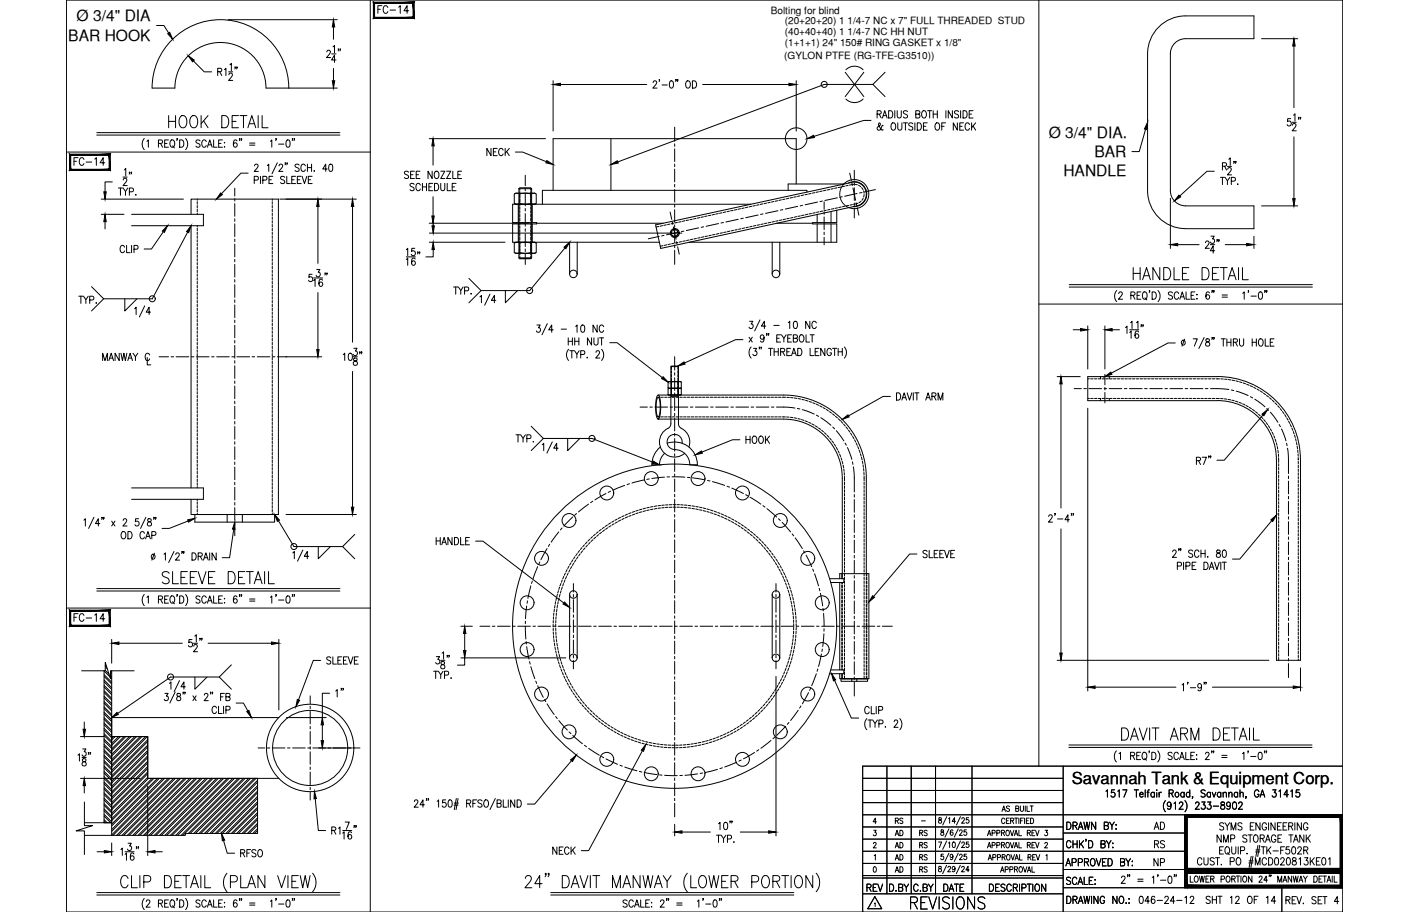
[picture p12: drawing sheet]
<svg xmlns="http://www.w3.org/2000/svg" width="432mm" height="279mm" viewBox="0 0 432 279" stroke-linecap="round" stroke-linejoin="round" font-family="sans-serif">
<defs><g id="words">
<text font-size="7.5" x="278.3" y="279.8">REVISIONS</text>
<g font-size="7.1">
<text x="50.8" y="40.2">HOOK DETAIL</text>
<text x="346.4" y="86.8">HANDLE DETAIL</text>
<text x="48.7" y="179.9">SLEEVE DETAIL</text>
<text x="342.9" y="227.9">DAVIT ARM DETAIL</text>
</g>
<g font-size="5.7">
<text x="115" y="5.3">FC-14</text>
<text x="21.9" y="51.9">FC-14</text>
<text x="148.2" y="49">NECK</text>
<text x="227.5" y="137.2">HOOK</text>
<text x="21.9" y="191.6">FC-14</text>
<text x="106.5" y="214.8" transform="rotate(-90 106.5 214.8)">1&quot;</text>
<text x="352.8" y="255.4">AD</text>
<text x="73" y="263.9">RFSO</text>
<text x="264.9" y="274.5">REV</text>
<text x="288.2" y="274.5">DATE</text>
</g>
<g font-size="5.3">
<text x="99.1" y="204.6">SLEEVE</text>
<text x="168.6" y="262.8">NECK</text>
<text x="352.8" y="261.1">RS</text>
<text x="372.2" y="259.3">NMP STORAGE TANK</text>
<text x="352.8" y="266.3">NP</text>
<text x="348.2" y="278">046-24-12</text>
<text x="368.7" y="278">SHT 12 OF 14</text>
</g>
<text font-size="5.1" x="328.5" y="240.3">Savannah Tank &amp; Equipment Corp.</text>
<g font-size="4.9">
<text x="273.4" y="253.6">RS</text>
<text x="273.4" y="261.1">AD</text>
<text x="280.8" y="261.1">RS</text>
<text x="273.4" y="268.5">AD</text>
<text x="280.8" y="268.5">RS</text>
</g>
<g font-size="4.8">
<text x="23.5" y="6.6">Ø 3/4&quot; DIA</text>
<text x="20.9" y="12.4">BAR HOOK</text>
<text x="321.4" y="42.4">Ø 3/4&quot; DIA.</text>
<text x="335.4" y="48.2">BAR</text>
<text x="325.9" y="54">HANDLE</text>
</g>
<g font-size="4.4">
<text x="273.4" y="257.2">AD</text>
<text x="280.8" y="257.2">RS</text>
<text x="273.4" y="264.6">AD</text>
<text x="280.8" y="264.6">RS</text>
</g>
<g font-size="3.1">
<text x="236.2" y="4.2">Bolting for blind</text>
<text x="240.5" y="10.7">(40+40+40) 1 1/4-7 NC HH NUT</text>
<text x="240.5" y="7.4">(20+20+20) 1 1/4-7 NC x 7&quot; FULL THREADED STUD</text>
<text x="240.3" y="17.9">(GYLON PTFE (RG-TFE-G3510))</text>
<text x="240.5" y="13.9">(1+1+1) 24&quot; 150# RING GASKET x 1/8&quot;</text>
</g>
<text font-size="2.6" x="281.5" y="252.6">-</text>
</g></defs>
<!-- layer: 0 -->
<g fill="none" stroke="#000" stroke-width=".31">
<path d="M20.4 0h391.1v279.4h-391.1zM113.5 0v279.4M318.4 0v234.7M20.4 46.6h93.1M318.4 93.2h93.1M20.4 186.3h93.1M264.4 238.4h61.4M271.8 234.7v39.1M279.3 234.7v39.1M286.7 234.7v39.1M297.9 234.7v39.1M325.8 234.7v44.7"/>
<path d="M411.5 234.7h-147.1v44.7M264.4 242.2h61.4M264.4 245.9h61.4M264.4 253.3h61.4M264.4 257.1h61.4M264.4 249.6h147.1M325.8 255.2h37.3M363.1 249.6v22.4v-22.4M264.4 264.5h61.4M264.4 260.8h98.7M264.4 269h61.4M264.4 268.2h61.4"/>
<path d="M264.4 273.8h61.4M325.8 272h85.7M325.8 266.4h37.3"/>
</g>
<!-- layer: DIM -->
<g fill="none" stroke="#000" stroke-width=".31">
<path d="M48 7.8h2.2l1.5 2.3M59.3 18.7l3.3 3.3h2.3M69.9 6h33.5M70.5 19.8l.4-.4v2.3M100.2 15.9l.3-.5 .6 .1 .2 .3-.3 .8-.9 1h1.2M101.6 16.5h1.4M102.1 14.3l.4-.4v2.2M102.2 8.3v3.7M103 18.4h-1.4l.9-1.5v2.2M103.8 15.1h-.2h.2l-.2 .5M104.3 15.1h-.2h.2l-.2 .5M386.6 11.9h11.1"/>
<path d="M396.5 14.1v18.9M66.7 22l1.1-.1 .2-.4-.2-.5-1.1-.1v2.2M67.3 22l.7 1.1M68.8 21.3l.4-.4v2.2M70.1 22h1.2M70.1 22.9l.4-.5 .6 .1 .1 .3-.2 .8-.9 1h1.2M72.1 20.6h-.2h.2l-.2 .5M72.7 20.6h-.2h.2l-.2 .5M88.5 27h14.9M102.2 21v3.7M169.5 24.7v15.5M171.7 25.9h26.5"/>
<path d="M200.2 25.3l.3-.5h.4l.4 .4-.3 .7-.9 1.1h1.2M202.1 24.4h-.1h.1l-.1 .6M202.9 26h1.6M205.4 24.9l.5-.1a1.42 1.42 0 0 1 0 2.2h-.2a1.56 1.56 0 0 1-.3-2.1zM207.2 24.4h-.2h.2l-.2 .6M207.8 24.4h-.2h.2l-.2 .6M210.5 24.9l.2-.1a1.13 1.13 0 0 1 .9 1.1 1.13 1.13 0 0 1-.9 1.1 1.43 1.43 0 0 1-.2-2.1zM212.2 24.8a1.13 1.13 0 0 1 1.3 1.1 1.13 1.13 0 0 1-1.3 1.1zM215.3 25.9h26.5M244 24.7v15.5M259 22.1l5.7 7.5M259.2 21.4a3.7 3.7 0 0 1 5.3 0"/>
<path d="M259.2 30.3a3.7 3.7 0 0 0 5.3 0M264.7 22.1l-5.7 7.5M266.9 36.9h-2.2l-15.2 4.9M267.5 25.9h-14.9l-63.3 23.7M267.5 25.9l3.7 3.7M268.8 35l1.1-.1 .2-.4-.2-.5-1.1-.1v2.3M269.4 35l.7 1.2M270.4 36.2l.7-2.3 .8 2.3M270.6 38.6l-.2-.2-.9 1.5-.5-.1-.2-.3 .1-.5 .9-.8-.3-.6-.3 .4 .1 .5 .9 1.3 .3 .1 .1-.2M270.7 35.4h.9M271.2 22.1l-3.7 3.8M272.3 33.9a1.13 1.13 0 0 1 1.3 1.1 1.13 1.13 0 0 1-1.3 1.2z"/>
<path d="M273.4 37.7l.2-.1a1.14 1.14 0 0 1 .9 1.2 1.14 1.14 0 0 1-.9 1.1 1.45 1.45 0 0 1-.2-2.2zM274.2 33.9v2.3M275 33.9v1.6a.62 .62 0 0 0 .6 .7 .62 .62 0 0 0 .6-.7v-1.6M275.1 37.6v1.6l.6 .7 .6-.3 .1-2M276.8 37.6h1.3M277.5 37.6v2.3M278.1 34.2l-.4-.3-.9 .3 .2 .6 1 .5 .1 .5-.4 .4-.9-.4M279.7 38l-.4-.4-.8 .4 .2 .5 1 .5v.6l-.4 .3-.8-.3M280.4 37.6v2.3M280.6 35l1.1-.1 .2-.4-.2-.5-1.1-.1v2.3l1.2-.3 .1-.5-.4-.4M281.1 37.6a1.13 1.13 0 0 1 1.3 1.2 1.13 1.13 0 0 1-1.3 1.1zM282.8 34l.2-.1a1.14 1.14 0 0 1 .9 1.1 1.14 1.14 0 0 1-.9 1.2 1.43 1.43 0 0 1-.2-2.2z"/>
<path d="M283 38.7h.7M284.2 37.6h-1.2v2.3h1.2M284.3 33.9h1.2M284.9 33.9v2.3M286 33.9v2.3M286 35h1.3M286.9 37.7l.2-.1a1.14 1.14 0 0 1 .9 1.2 1.14 1.14 0 0 1-.9 1.1 1.45 1.45 0 0 1-.2-2.2zM287.3 33.9v2.3M288.6 38.7h.7M289.8 37.6h-1.2v2.3M289.9 33.9v2.3M291.9 33.9v2.3l-1.3-2.3v2.3"/>
<path d="M293.4 37.6v2.3l-1.3-2.3v2.3M293.8 34.2l-.5-.3-.8 .3 .2 .6 1 .5 .1 .5-.5 .4-.8-.4M294.1 38.7h.8M294.4 33.9v2.3M295.1 33.9a1.13 1.13 0 0 1 1.3 1.1 1.13 1.13 0 0 1-1.3 1.2zM295.3 37.6h-1.2v2.3h1.2M297 35h.8M297.1 38.2a.7 .7 0 0 0-.8-.6 .7 .7 0 0 0-.5 .9v.5a.7 .7 0 0 0 .5 .9 .7 .7 0 0 0 .8-.6M297.8 37.6v2.3M298.2 33.9h-1.2v2.3h1.2M298.2 38.6l.8 1.3M299 37.6l-1.2 1.5"/>
<path d="M351.1 39.6l-2 6.8h-2.2M395.5 36.3h-.9l-.1 1a.7 .7 0 0 1 1.1 0 .7 .7 0 0 1-.1 1.1 .7 .7 0 0 1-1-.2M396 37.5h1.3M396.1 38.4l.4-.6h.3l.4 .5-.3 .7-.9 1.1h1.3M396.4 35.3l.5-.4v2.2M398.1 36h-.2h.2l-.2 .6M398.6 36h-.2h.2l-.2 .6M29.7 41.4h74.5M29.7 40.6h74.5M34.4 55.7h-2.2v3.1M36.3 57.6h1.2M36.9 57.6v2.2"/>
<path d="M37.7 54.3h1.3M37.7 57.6l.8 1.1v1.1M37.8 55.1l.3-.5 .6 .1 .2 .3-.3 .8-.9 1.1h1.3M38.1 52.1l.4-.5v2.3M39.2 57.6l-.7 1.1M39.6 58.8l1.1-.1 .2-.4-.2-.6-1.1-.1v2.2M39.8 52.8h-.2h.2l-.2 .5M40.3 52.8h-.2h.2l-.2 .5M41.6 59.6v.2zM44.2 42.4a2.58 2.58 0 0 0 0 3.4M45 43.3l.5-.4v2.2M48.6 43.9l1-.1 .2-.3-.2-.5-1-.1v2.2"/>
<path d="M49.2 43.9l.6 1.2M50.5 43.9h.7M51.6 42.9h-1.1v2.2h1.1M52.5 43l.1-.1a1.14 1.14 0 0 1 1 1.1 1.14 1.14 0 0 1-1 1.1 1.41 1.41 0 0 1-.1-2.1zM52.9 44.7l.5 .6M54.3 42.5h-.1h.1l-.1 .6M55.1 42.9a1.13 1.13 0 0 1 1.3 1.1 1.13 1.13 0 0 1-1.3 1.1zM56.9 42.4a2.58 2.58 0 0 1 0 3.4M61.3 43.2l-.4-.3-.9 .3 .2 .5 1 .6 .1 .5-.4 .3-.9-.3M63.2 43.4a.7 .7 0 0 0-.8-.5 .7 .7 0 0 0-.6 .8v.6a.7 .7 0 0 0 .6 .8 .7 .7 0 0 0 .8-.5M63.6 45.1l.7-2.2 .7 2.2M63.8 44.4h.9"/>
<path d="M65.5 42.9v2.2h1M67 43.9h.7M68.2 42.9h-1.2v2.2h1.2M68.8 43.6v.2zM68.8 44.9v.2zM72.6 43.2l-.5-.3a1.29 1.29 0 0 0 .1 2.2 .64 .64 0 0 0 .6-.6 .64 .64 0 0 0-.6-.7 .64 .64 0 0 0-.7 .6M73.5 42.5h-.2h.2l-.2 .6M74.1 42.5h-.2h.2l-.2 .6M76.1 53h-2.3l-5.9 6.4M76.5 43.8h1.6M76.5 44.5h1.6M77.9 55.2l1.1-.1 .2-.3-.2-.7-1.1-.1v2.2"/>
<path d="M78 50.8l.4-.5h.3l.4 .4-.3 .8-.9 1h1.3M79.8 54v2.2M80.5 55.2l1.1-.1 .2-.3-.2-.7-1.1-.1v2.2M81.9 50.7l.5-.4v2.2M82.4 55.1h.8M82.8 43.3l.5-.4v2.2M83.6 54h-1.2v2.2h1.2M84.6 42.5h-.1h.1l-.1 .6M85 49.9l-1.6 3.4M85.4 44.2h1.6M85.5 50.8l.4-.5h.4l.3 .4-.3 .8-.9 1h1.3M87.2 54.3l-.4-.3-.8 .3 .1 .6 1 .4 .1 .3v.3l-.4 .3-.8-.3"/>
<path d="M87.5 50h-.2h.2l-.2 .5M87.9 54v2.2h1.1M87.9 43l.4-.1a1.41 1.41 0 0 1 0 2.2h-.1a1.58 1.58 0 0 1-.3-2.1zM88.1 50h-.2h.2l-.2 .5M89.4 55.1h.7M89.7 42.5h-.2h.2l-.2 .6M90.3 42.5h-.2h.2l-.2 .6M90.6 54h-1.2v2.2h1.2M91.1 55.1h.8M91.7 50.6l-.5-.3-.8 .3 .2 .5 .9 .5 .2 .3v.3l-.5 .3-.8-.3M92.3 54h-1.2v2.2h1.2M92.6 54l.7 2.2 .7-2.2"/>
<path d="M93.6 50.8a.7 .7 0 0 0-.9-.5 .7 .7 0 0 0-.5 .8v.6a.7 .7 0 0 0 .5 .8 .7 .7 0 0 0 .9-.5M94.2 50.3v2.2M94.2 51.4h1.3M94.5 55.1h.7M95.5 50.3v2.2M95.7 54h-1.2v2.2h1.2M96.3 52.3v.2zM100.3 51.8h-1.4l.9-1.5v2.2M101 50.4l.5-.1a1.42 1.42 0 0 1 0 2.2h-.2a1.62 1.62 0 0 1-.3-2.1zM125.2 52.8l-.5-.3-.8 .3 .2 .5 1 .5 .1 .6-.5 .3-.8-.3M125.8 53.5h.8M126.9 56.5l-.4-.3-.9 .3 .2 .5 1 .6 .1 .5-.4 .3-.9-.3"/>
<path d="M127 52.5h-1.2v2.2h1.2M127.6 53.5h.7M128.7 52.5h-1.1v2.2h1.1M128.8 56.7a.7 .7 0 0 0-.8-.5 .7 .7 0 0 0-.5 .8v.6a.7 .7 0 0 0 .5 .8 .7 .7 0 0 0 .8-.5M129.5 56.2v2.2M129.5 57.3h1.2M130.7 56.2v2.2M131.4 57.3h.8M131.6 42.5h35.6M132.4 52.5v2.2l-1.2-2.2v2.2M132.6 56.2h-1.2v2.2h1.2M132.7 44.7v5.9"/>
<path d="M133.2 56.2a1.13 1.13 0 0 1 1.3 1.1 1.13 1.13 0 0 1-1.3 1.1zM133.4 52.6l.2-.1a1.14 1.14 0 0 1 .9 1.1 1.14 1.14 0 0 1-.9 1.1 1.45 1.45 0 0 1-.2-2.1zM135.1 52.5h1.2l-1.2 2.2h1.2M135.1 56.2v1.6a.62 .62 0 0 0 .6 .6 .62 .62 0 0 0 .6-.6v-1.6M136.9 52.5h1.2l-1.2 2.2h1.2M137.1 56.2v2.2h1M138.6 57.3h.7M138.8 52.5v2.2h1M139.8 56.2h-1.2v2.2h1.2M140.3 53.5h.7M141.5 52.5h-1.2v2.2h1.2M157.9 46.6h2.3l7.2 3"/>
<path d="M372.1 52.5h-2.2l-8.4 7.5M374 54.3h1.3M374.6 50.9l1.1-.1 .2-.3-.2-.5-1.1-.2v2.3M374.6 54.3v2.3M375.3 50.9l.6 1.2M375.4 54.3l.8 1.1v1.2M376.2 51h1.2M376.3 51.9l.3-.5h.4l.3 .4-.2 .7-.9 1.1h1.2M376.6 48.8l.4-.4v2.2M376.9 54.3l-.7 1.1M377.3 55.5l1.1-.1 .1-.9-1.2-.2v2.3M378.2 49.5h-.1h.1l-.1 .6"/>
<path d="M378.8 49.5h-.2h.2l-.2 .6M379.3 56.3v.3zM396.5 41.9v18.9M31 61h25.2M31 65.7h7M32.2 67.9v2.2M38.2 75.7a.7 .7 0 0 0-.9-.5 .7 .7 0 0 0-.5 .8v.6a.7 .7 0 0 0 .5 .8 .7 .7 0 0 0 .9-.5M38.8 75.2v2.2h1.1M40.3 75.2v2.2M41.1 76.3l1-.1 .2-.3-.2-.6-1-.1v2.2M50.1 71l-3.7 5.3h-2.2M57.5 71.1l-10.8 20.4h-14.9"/>
<path d="M85.8 61h23.4M97.4 63.2v17.5M108 63.2v41.6M124.5 76.5l.4-.4v2.2M124.5 79.5l.4-.4v2.2M124.5 78.7h2.8M127.1 76.1h-.9l-.1 .9a.69 .69 0 0 1 1 .1 .69 .69 0 0 1-.1 1 .69 .69 0 0 1-1-.2M127.2 79.4l-.5-.3a1.31 1.31 0 0 0 0 2.2 .65 .65 0 0 0 .6-.9 .65 .65 0 0 0-1.1-.2l-.1 .4M128.1 77.3h-.2h.2l-.2 .5M128.7 77.3h-.2h.2l-.2 .5M131.6 68.4h30.5M131.6 71.4h72.8"/>
<path d="M131.6 74.2h23.2M132.7 60.3v5.9M132.8 76.5v2.2h-2.3M132.8 66.9v2.3M173.1 75.9l-10.8 13.1h-14.9l-3.7 3.8M358.7 60.7v15.4M360.9 75h6.6M369.4 74.4l.4-.6 .6 .1 .1 .4-.2 .7-.9 1.1h1.2M370.9 75h1.4M371.1 72.3h1l-.5 .9a.67 .67 0 0 1 .5 1 .67 .67 0 0 1-1.2-.1M372.3 76.8h-1.4l.9-1.5v2.3M373.1 73.5h-.2h.2l-.2 .5"/>
<path d="M373.6 73.5h-.2h.2l-.2 .5M375.5 75h6.6M384.3 72.4v3.7M386.6 63.1h11.1M24.2 90.7h1.2M24.8 90.7v2.3M25.6 90.7l.7 1.1v1.2M27.1 90.7l-.8 1.1M27.5 91.9l1.1-.1 .2-.3-.2-.7-1.1-.1v2.3M28 87.8l3.8 3.7-3.8 3.8M29.5 92.8v.2zM38.2 91.5v3.8l3.8-3.8"/>
<path d="M41.3 94.6l.4-.5v2.3M44.3 93.7l-1.6 3.4M46.1 95.6h-1.3l.9-1.5v2.3M95.7 84h-1v1a.7 .7 0 0 1 1 0 .7 .7 0 0 1-.1 1 .7 .7 0 0 1-1-.1M96.1 86l.5-.5v2.3M96.1 85.2h2.8M97 82.6h1l-.5 .8a.67 .67 0 0 1 .6 1 .67 .67 0 0 1-1.2-.1M97.4 89.6v17.5M98.8 85.9l-.5-.4a1.27 1.27 0 0 0 .1 2.3 .64 .64 0 0 0 .6-.6 .64 .64 0 0 0-.6-.7 .64 .64 0 0 0-.7 .5M99.7 83.7h-.2h.2l-.2 .5M100.3 83.7h-.2h.2l-.2 .5M139 87.9h1.3"/>
<path d="M139.7 87.9v2.2M140.5 87.9l.7 1.1v1.1M141.9 87.9l-.7 1.1M142.4 89.1l1.1-.1 .1-.3-.1-.7-1.1-.1v2.2M143.7 85.3l3.7 3.7M144.4 89.9v.2zM147.1 91l.4-.5v2.3M150.2 90.1l-1.7 3.4M152 92h-1.4l.9-1.5v2.3M154.9 89v3.8l3.7-3.8M164.5 99.6h1l-.5 .8a.67 .67 0 0 1 .6 1.1 .67 .67 0 0 1-1.2-.1M167.7 99.1l-1.6 3.5"/>
<path d="M176.4 100l.4-.4v2.2M178.2 99.7l.5-.1a1.38 1.38 0 0 1 0 2.2h-.2a1.58 1.58 0 0 1-.3-2.1zM183 99.6v2.2l-1.3-2.2v2.2M229.7 98.4h1l-.5 .9a.67 .67 0 0 1 .5 1 .67 .67 0 0 1-1.1-.1M232.9 98l-1.6 3.4M234.7 99.9h-1.4l1-1.5v2.2M237.2 99.7h1.6M241.6 98.8l.4-.4v2.2M243.4 98.5l.4-.1a1.38 1.38 0 0 1 0 2.2h-.2a1.58 1.58 0 0 1-.2-2.1zM248.2 98.4v2.2l-1.3-2.2v2.2M250.2 99a.7 .7 0 0 0-.9-.6 .7 .7 0 0 0-.5 .9v.5a.7 .7 0 0 0 .5 .8 .7 .7 0 0 0 .9-.5M327.7 87.9h74.5"/>
<path d="M327.7 87.2h74.5M333.4 99.9v13.2M338.6 99.9v13.2M342.2 89a2.57 2.57 0 0 0 0 3.4M342.9 90l.3-.6h.4l.3 .5-.2 .7-.9 1.1h1.2M346.5 98.8l.4-.4v2.2M346.6 90.5l1-.1 .1-.8-1.1-.2v2.3M347.2 90.5l.6 1.2M348.3 98.8l.4-.4v2.2M348.5 90.5h.7M349.6 89.4h-1.1v2.3h1.1M349.8 99.6h-.2h.2l-.2 .5"/>
<path d="M350.4 99.6h-.2h.2l-.2 .5M350.5 89.5l.1-.1a1.14 1.14 0 0 1 1 1.2 1.14 1.14 0 0 1-1 1.1 1.45 1.45 0 0 1-.1-2.2zM350.9 91.2l.6 .7M352.4 89.1h-.2h.2l-.2 .5M353.1 89.4a1.13 1.13 0 0 1 1.3 1.2 1.13 1.13 0 0 1-1.3 1.1zM354.9 89a2.57 2.57 0 0 1 0 3.4M359.3 89.7l-.4-.3-.8 .3 .1 .6 1 .5 .1 .6-.4 .3-.8-.3M361.2 90a.7 .7 0 0 0-.8-.6 .7 .7 0 0 0-.5 .9v.5a.7 .7 0 0 0 .5 .9 .7 .7 0 0 0 .8-.6M361.6 91.7l.7-2.3 .7 2.3M361.8 90.9h1M363.5 89.4v2.3h1.1M365 90.5h.7"/>
<path d="M366.2 89.4h-1.2v2.3h1.2M366.8 90.2v.2zM366.8 91.5v.2zM370.6 89.7l-.5-.3a1.3 1.3 0 0 0 .1 2.3 .66 .66 0 0 0 .5-1 .66 .66 0 0 0-1.1-.1l-.1 .3M371.5 89.1h-.2h.2l-.2 .5M372.1 89.1h-.2h.2l-.2 .5M374.5 90.4h1.7M374.5 91h1.7M380.9 89.9l.4-.5v2.3M382.7 89.1h-.2h.2l-.2 .5M383.4 90.7h1.6M385.9 89.5l.5-.1a1.44 1.44 0 0 1 0 2.3h-.2a1.58 1.58 0 0 1-.3-2.2z"/>
<path d="M387.7 89.1h-.2h.2l-.2 .5M388.3 89.1h-.2h.2l-.2 .5M31.5 110.5v-2.3l.7 2.3 .7-2.3v2.3M33.4 110.5l.7-2.3 .7 2.3M33.6 109.7h.9M36.5 108.2v2.3l-1.2-2.3v2.3M37.1 108.2l.4 2.3 .5-2.3 .4 2.3 .5-2.3M39.2 110.5l.7-2.3 .7 2.3M39.4 109.7h.9M40.8 108.2l.7 1.1v1.2M42.2 108.2l-.7 1.1M45.1 109.5v2.3h1.1"/>
<path d="M45.8 108.8a.7 .7 0 0 0-.8-.6 .7 .7 0 0 0-.5 .9v.5a.7 .7 0 0 0 .5 .9 .7 .7 0 0 0 .8-.6M87.7 109.3h10.9M105.2 108.6l.4-.4v2.2M107 108.3l.4-.1a1.38 1.38 0 0 1 0 2.2h-.1a1.56 1.56 0 0 1-.3-2.1zM108 113.8v41.6M108.3 109.3h1.2M108.4 106.7h1l-.5 .8a.68 .68 0 0 1 .6 1.1 .68 .68 0 0 1-1.2-.1M108.4 109.8v.6a.82 .82 0 0 1 1 .5 .82 .82 0 0 1-.3 1 .72 .72 0 0 1-.9-.7 .72 .72 0 0 1 1-.7l.2-.5a.66 .66 0 0 0-1-.2zM110.3 107.9h-.1h.1l-.1 .5M110.9 107.9h-.2h.2l-.2 .5M169.5 101h-1.3l.9-1.4v2.2M172 100.8h1.6"/>
<path d="M174.1 103.5v2.2M174.1 104.6h1.3M174.2 107a2.57 2.57 0 0 0 0 3.4M174.6 107.4h1.3M175.2 107.4v2.3M175.4 103.5v2.2M176.1 107.4l.7 1.1v1.2M176.1 104.6h1.3M176.1 103.5v2.2M177.4 103.5v2.2M177.5 107.4l-.7 1.1M178 108.6l1-.1 .2-.3-.2-.7-1-.1v2.3"/>
<path d="M180 109.5v.2zM181.3 103.5v2.2l-1.3-2.2v2.2M182 103.5v1.6l.6 .6 .6-.3 .1-1.9M182.6 108l.4-.6 .6 .1 .1 .4-.2 .7-.9 1.1h1.2M183.7 103.5h1.3M184.4 107a2.57 2.57 0 0 1 0 3.4M184.4 103.5v2.2M185 100.1a.7 .7 0 0 0-.8-.5 .7 .7 0 0 0-.6 .8v.5a.7 .7 0 0 0 .6 .9 .7 .7 0 0 0 .8-.5M186.9 105h2.2l13.9 10.7M227.7 104.1h-2.3l-15.6 7.1M229.6 103.3l.9 1.5M230.2 106.3a2.57 2.57 0 0 0 0 3.4"/>
<path d="M230.5 103.3l-.9 1.5M230.9 106.7h1l-.5 .9a.68 .68 0 0 1 .5 1 .68 .68 0 0 1-1.2-.1M232.8 106.4h-.2h.2l-.2 .5M233.3 106.4h-.1h.1l-.1 .5M234.2 103.3a.6 .6 0 0 1-.9 .5 .6 .6 0 0 1-.2-.9 .6 .6 0 0 1 1 0l.1 .4a1.07 1.07 0 0 1-.8 1.5l-.3-.3M235.1 102.3h-.2h.2l-.2 .5M235.5 106.7h1.3M235.6 102.3h-.2h.2l-.2 .5M236.2 106.7v2.2M237.2 106.7v2.2M237.2 107.8h1.3M238 103.6h.8"/>
<path d="M238.5 106.7v2.2M239.2 102.6h-1.2v2.2h1.2M239.2 107.8l1.1-.1 .1-.8-1.2-.2v2.2M239.5 102.6l.7 1v1.2M239.9 107.8l.6 1.1M240.9 102.6l-.7 1M241.1 107.8h.8M241.4 103.6h.7M242.3 106.7h-1.2v2.2h1.2M242.6 102.6h-1.2v2.2h1.2M242.6 108.9l.7-2.2 .7 2.2M242.8 108.2h1"/>
<path d="M243.1 103.6l1.1-.1 .2-.3-.2-.5-1.1-.1v2.2l1.2-.2 .1-.5-.5-.5M244.5 106.7a1.13 1.13 0 0 1 1.3 1.1 1.13 1.13 0 0 1-1.3 1.1zM245.3 102.7l.2-.1a1.13 1.13 0 0 1 .9 1.1 1.13 1.13 0 0 1-.9 1.1 1.41 1.41 0 0 1-.2-2.1zM247 102.6v2.2h1.1M248.3 106.7v2.2h1.1M248.3 102.6h1.2M248.9 102.6v2.2M249.8 107.8h.7M251 106.7h-1.2v2.2h1.2M252.8 106.7v2.2l-1.3-2.2v2.2M254.8 107.3a.7 .7 0 0 0-.9-.6 .7 .7 0 0 0-.5 .9v.5a.7 .7 0 0 0 .7 .9 .7 .7 0 0 0 .7-.9h-.5M255.1 106.7h1.3"/>
<path d="M255.8 106.7v2.2M256.9 107.8h1.2M256.9 106.7v2.2M258.1 106.7v2.2M258.8 106.3a2.57 2.57 0 0 1 0 3.4M324 115.4h7M325.1 117.6v38M328.9 101h2.2M340.8 101h2.3M344.9 100.3l.5-.4v2.3M346.2 101.8l.4-.4v2.2M346.2 101h2.8"/>
<path d="M348.9 101.7l-.5-.3a1.28 1.28 0 0 0 .1 2.2 .65 .65 0 0 0 .5-.9 .65 .65 0 0 0-1.1-.1l-.1 .3M360.2 105.1h-2.3l-17.3 9.2M363 103.9l-.8 2.1M365.7 103.8h1.2l-.9 2.2M369 103.4l-1.6 3.4M369.6 103.9v.6a.82 .82 0 0 1 1 .5 .82 .82 0 0 1-.3 1 .73 .73 0 0 1-.9-.7 .73 .73 0 0 1 1-.7l.2-.5a.66 .66 0 0 0-1-.2zM371.5 103.5h-.1h.1l-.1 .5M372.1 103.5h-.2h.2l-.2 .5M374.2 103.8h1.3M374.9 103.8v2.2M376 103.8v2.2M376 104.9h1.2"/>
<path d="M377.2 103.8v2.2M378 104.9l1.1-.1 .1-.4-.1-.5-1.1-.1v2.2M378.6 104.9l.6 1.1M379.9 103.8v1.6a.64 .64 0 0 0 .6 .7 .64 .64 0 0 0 .6-.7v-1.6M383.8 104.9h1.2M383.8 103.8v2.2M385 103.8v2.2M386 103.9l.2-.1a1.14 1.14 0 0 1 .9 1.1 1.14 1.14 0 0 1-.9 1.1 1.44 1.44 0 0 1-.2-2.1zM387.7 103.8v2.2h1.1M389.3 104.9h.7M390.4 103.8h-1.1v2.2h1.1M158.1 133.2h1.3"/>
<path d="M158.8 133.2v2.2M159.6 133.2l.7 1.1v1.1M161 133.2l-.7 1.1M161.5 134.4l1-.1 .1-.9-1.1-.2v2.2M162.8 130.6l3.7 3.7-3.7 3.7M163.4 135.2v.2zM166.2 136.2l.4-.4v2.2M166.5 134.3h14.9l18.6 7.3M169.2 135.4l-1.6 3.4M171 137.3h-1.3l.9-1.5v2.2M174 134.3v3.7l3.7-3.7M226.7 134.7h-2.2l-9.4 3.8"/>
<path d="M272.9 121.5h-2.3l-10.5 5.9M274.7 120.4a1.13 1.13 0 0 1 1.3 1.1 1.13 1.13 0 0 1-1.3 1.1zM276.4 122.6l.7-2.2 .7 2.2M276.6 121.8h.9M278 120.4l.7 2.2 .7-2.2M279.9 120.4v2.2M280.4 120.4h1.2M281 120.4v2.2M283.7 122.6l.7-2.2 .7 2.2M284 121.8h.9M285.6 121.4l1.1-.1 .2-.3-.2-.5-1.1-.1v2.2M286.2 121.4l.7 1.2"/>
<path d="M287.5 122.6v-2.2l.7 2.2 .7-2.2v2.2M333.4 125.1v86.6M370.5 139.8h-.1h.1l-.1 .5M371.1 139.8h-.2h.2l-.2 .5M387.1 127.1l-11.9 13.9h-2.3M25.7 159.3l.5-.4v2.2M28.8 158.5l-1.6 3.4M31.3 158.6h-.2h.2l-.2 .5M31.9 158.6h-.2h.2l-.2 .5M34.2 159.7l1 1.4M35.2 159.7l-1 1.4M37.7 159.4l.4-.5h.4l.3 .4-.2 .8-.9 1h1.2"/>
<path d="M42.5 158.9h-.9l-.1 1a.69 .69 0 0 1 1 0 .69 .69 0 0 1-.1 1 .69 .69 0 0 1-1-.2M44.7 158.5l-1.6 3.4M45.3 159v.7a.89 .89 0 0 1 1 .3 .89 .89 0 0 1-.1 1 .72 .72 0 0 1-1.1-.5 .72 .72 0 0 1 1-.7l.2-.6a.66 .66 0 0 0-1-.2zM47.2 158.6h-.1h.1l-.1 .5M47.8 158.6h-.2h.2l-.2 .5M57.6 159.6l-5.7 2.3h-2.2M85.3 159.5l4.8 7.9h14.9M87.7 157.6h21.5M321.4 158.2l.4-.5 .5 .1 .2 .3-.3 .8-.9 1.1h1.3M323.4 157.4h-.2h.2l-.2 .5M324.1 159h1.6M327.7 159.2h-1.3l.9-1.5v2.3"/>
<path d="M328.4 157.4h-.1h.1l-.1 .5M329 157.4h-.2h.2l-.2 .5M366.6 141.1l1.1-.1 .1-.7-1.2-.2v2.2M367.3 141.1l.6 1.2M368.4 140.1h1.3l-.9 2.2M389.7 159.5l-9.8 11.8h-2.2M30.6 160.4h-1.3l.8-1.5v2.2M37.5 163l.2-.1a1.13 1.13 0 0 1 .9 1.1 1.13 1.13 0 0 1-.9 1.1 1.41 1.41 0 0 1-.2-2.1zM39.2 162.9a1.13 1.13 0 0 1 1.3 1.1 1.13 1.13 0 0 1-1.3 1.1zM44.3 163.4a.7 .7 0 0 0-.9-.5 .7 .7 0 0 0-.5 .8v.5a.7 .7 0 0 0 .5 .9 .7 .7 0 0 0 .9-.6M44.6 165.1l.7-2.2 .8 2.2M44.9 164.3h.9"/>
<path d="M46.5 164l1.1-.1 .2-.3-.2-.6-1.1-.1v2.2M47.3 169.5l-.8 2.1M50.2 169.8l.5-.4v2.2M53.3 169l-1.6 3.3M53.9 169.9l.3-.5h.4l.3 .4-.2 .7-.9 1.1h1.2M55.9 169.1h-.2h.2l-.2 .5M56.4 169.1h-.2h.2l-.2 .5M58.8 169.4a1.13 1.13 0 0 1 1.3 1.1 1.13 1.13 0 0 1-1.3 1.1zM60.7 170.4l1.1-.1 .1-.7-1.2-.2v2.2M61.4 170.4l.6 1.2M62.4 171.6l.7-2.2 .7 2.2M62.6 170.9h.9"/>
<path d="M64.3 169.4v2.2M66.3 169.4v2.2l-1.3-2.2v2.2M71.6 162.2l-1.2 8.7h-2.3M89.7 169.4l.5-.4v2.2M92.8 168.5l-1.6 3.4M94.6 170.4h-1.3l.9-1.4v2.2M97.5 167.4v3.8l3.8-3.8M108.7 163.7l-3.7 3.7 3.7 3.8M133.7 164.7v2.2M133.7 165.7h1.2M134.9 164.7v2.2M135.4 166.9l.7-2.2 .7 2.2"/>
<path d="M135.7 166.1h.8M138.5 164.7v2.2l-1.2-2.2v2.2M139.3 164.7a1.13 1.13 0 0 1 1.3 1.1 1.13 1.13 0 0 1-1.3 1.1zM141.2 164.7v2.2h1.1M142.7 165.7h.7M143.9 164.7h-1.2v2.2h1.2M145.7 165.8h2.3l24.8 18.9M281 169.7h-2.2l-11.1 13.1M284.1 168.9l-.4-.3-.8 .3 .1 .6 1 .4 .1 .6a.74 .74 0 0 1-1.2 0M284.8 168.6v2.3h1M286.3 169.7h.7M287.5 168.6h-1.2v2.3h1.2"/>
<path d="M288 169.7h.7M289.2 168.6h-1.2v2.3h1.2M289.5 168.6l.7 2.3 .7-2.3M291.4 169.7h.7M292.5 168.6h-1.1v2.3h1.1M325.1 162v38.1M359.4 169l.3-.5 .6 .1 .1 .3-.2 .8-.9 1.1h1.3M360.8 173.4l1.1-.1 .2-.3-.2-.7-1.1-.1v2.3M361.4 168.2h-.2h.2l-.2 .5M361.9 168.2h-.2h.2l-.2 .5M362.7 172.2v2.3M363.4 173.4l1.1-.1 .2-.3-.2-.7-1.1-.1v2.3"/>
<path d="M365.3 173.3h.8M365.5 168.8l-.4-.3-.8 .3 .1 .6 1 .5 .1 .5-.4 .4-.8-.4M366.5 172.2h-1.2v2.3h1.2M367.4 169a.7 .7 0 0 0-.8-.5 .7 .7 0 0 0-.5 .9v.5a.7 .7 0 0 0 .5 .8 .7 .7 0 0 0 .8-.5M368 168.5v2.3M368 169.6h1.3M369 172.2a1.13 1.13 0 0 1 1.3 1.2 1.13 1.13 0 0 1-1.3 1.1zM369.3 168.5v2.3M370.1 170.5v.3zM370.6 174.5l.7-2.3 .7 2.3M370.9 173.7h.9M372.2 172.2l.7 2.3 .8-2.3"/>
<path d="M372.9 168.6v.7a.89 .89 0 0 1 1 .4 .89 .89 0 0 1-.1 .9 .72 .72 0 0 1-1.1-.4 .72 .72 0 0 1 1-.8l.2-.6a.66 .66 0 0 0-1-.2zM374.1 172.2v2.3M374.6 172.2h1.2M374.8 168.6l.5-.1a1.41 1.41 0 0 1 0 2.3h-.2a1.58 1.58 0 0 1-.3-2.2zM375.2 172.2v2.3M29.7 180.3h74.5M29.7 181.1h74.5M34.2 195.9v7.3M36.4 197.1h19.5M44.2 182.1a2.57 2.57 0 0 0 0 3.4M45 183l.5-.4v2.2M48.6 183.6l1-.1 .2-.3-.2-.5-1-.1v2.2"/>
<path d="M49.2 183.6l.6 1.2M50.5 183.6h.7M51.6 182.6h-1.1v2.2h1.1M52.5 182.7l.1-.1a1.13 1.13 0 0 1 1 1.1 1.13 1.13 0 0 1-1 1.1 1.39 1.39 0 0 1-.1-2.1zM52.9 184.4l.5 .6M54.3 182.2h-.1h.1l-.1 .6M55.1 182.6a1.13 1.13 0 0 1 1.3 1.1 1.13 1.13 0 0 1-1.3 1.1zM56.9 182.1a2.57 2.57 0 0 1 0 3.4M58.8 195.9h-.9l-.1 1a.69 .69 0 0 1 1.1 .1 .69 .69 0 0 1-.2 1 .69 .69 0 0 1-1-.2M59.3 197.1h1.3M59.4 198l.3-.6 .6 .1 .2 .4-.3 .7-.9 1.1h1.3M59.7 194.9l.5-.4v2.2"/>
<path d="M61.3 182.9l-.4-.3-.9 .3 .2 .5 .9 .4 .2 .4v.3l-.4 .3-.9-.3M61.4 195.6h-.2h.2l-.2 .6M61.9 195.6h-.2h.2l-.2 .6M63.2 183.1a.7 .7 0 0 0-.8-.5 .7 .7 0 0 0-.6 .8v.5a.7 .7 0 0 0 .6 .9 .7 .7 0 0 0 .8-.5M63.6 184.8l.7-2.2 .7 2.2M63.8 197.1h19.4M63.8 184h.9M65.5 182.6v2.2h1M67 183.6h.7M68.2 182.6h-1.2v2.2h1.2M68.8 183.3v.2zM68.8 184.6v.2z"/>
<path d="M72.6 182.9l-.5-.3a1.27 1.27 0 0 0 .1 2.2 .64 .64 0 0 0 .6-.6 .64 .64 0 0 0-.6-.7 .64 .64 0 0 0-.7 .5M73.5 182.2h-.2h.2l-.2 .6M74.1 182.2h-.2h.2l-.2 .6M76.5 183.5h1.6M76.5 184.2h1.6M82.8 183l.5-.4v2.2M84.6 182.2h-.1h.1l-.1 .6M85.4 183.8h1.6M85.4 195.9v21.6M87.9 182.7l.4-.1a1.38 1.38 0 0 1 0 2.2h-.1a1.56 1.56 0 0 1-.3-2.1zM89.7 182.2h-.2h.2l-.2 .6M90.3 182.2h-.2h.2l-.2 .6"/>
<path d="M141.2 191.9h3.6M142.4 194.1v5.2M25 205.5h7.3v-2.5l1.6 5v-2.5h7.2M50.5 212.4h1l-.5 .9a.68 .68 0 0 1 .5 1 .68 .68 0 0 1-1.2-.1M51.9 209.3l.5-.4v2.2M53.7 212l-1.7 3.4M54.3 212.5v.7a.89 .89 0 0 1 .9 .4 .89 .89 0 0 1 0 .9 .72 .72 0 0 1-1.1-.4 .72 .72 0 0 1 .9-.8l.3-.6a.66 .66 0 0 0-1-.2zM55 208.5l-1.6 3.4M56.2 212.1h-.2h.2l-.2 .5M56.7 212.1h-.1h.1l-.1 .5M56.8 210.4h-1.3l.9-1.5v2.2M59.1 213.2l1 1.5"/>
<path d="M59.7 207.4v3.7l3.8-3.7M60.1 213.2l-1 1.5M62.6 213l.4-.6 .5 .1 .2 .4-.2 .7-1 1.1h1.3M64.6 212.1h-.1h.1l-.1 .5M65.2 212.1h-.2h.2l-.2 .5M66.4 216.9a.71 .71 0 0 0-.9-.5 .71 .71 0 0 0-.5 .8v.5a.71 .71 0 0 0 .5 .9 .71 .71 0 0 0 .9-.5M67 216.4v2.2h1.1M67.2 207.4h-14.9l-16.2 11.2M67.6 213.5h.7M68.5 216.4v2.2M68.8 212.4h-1.2v2.3M69.2 213.5l1.1-.1 .1-.8-1.2-.2v2.3l1.2-.3 .1-.5-.4-.4"/>
<path d="M69.2 217.5l1.1-.1 .2-.3-.2-.6-1.1-.1v2.2M70.9 203.7l-3.7 3.7 3.7 3.7M72.4 215.4h2.2l1.3 2.4M87.8 219.8h12.1M98.3 202.3h-2.3l-4.5 12.1M101 212.4h-2.2v7.4M132.9 205.6h1.3M133.5 205.6v2.3M133.7 201.2h1l-.5 .8a.68 .68 0 0 1 .5 1.1 .68 .68 0 0 1-1.2-.1M134.3 205.6l.8 1.1v1.2M135.1 202.3h1.2M135.2 202.8v.6a.89 .89 0 0 1 1 .4 .89 .89 0 0 1-.1 1 .72 .72 0 0 1-1.1-.5 .72 .72 0 0 1 1-.8l.2-.5a.66 .66 0 0 0-1-.2z"/>
<path d="M135.5 200.1l.4-.4v2.2M135.8 205.6l-.7 1.1M136.2 206.8l1.1-.1 .2-.3-.2-.7-1.1-.1v2.3M137.1 200.9h-.1h.1l-.1 .5M137.7 200.9h-.2h.2l-.2 .5M138.1 207.8h.2zM141.2 201.5h32.2M142.4 201.5v2.3h-2.2M237.8 207.2v48.9M255.8 208.4l5.1 11.6h2.2M266.4 217a.7 .7 0 0 0-.9-.6 .7 .7 0 0 0-.5 .9v.5a.7 .7 0 0 0 .5 .9 .7 .7 0 0 0 .9-.6M267 216.4v2.3h1.1"/>
<path d="M268.5 216.4v2.3M269.3 217.6l1-.1 .2-.3-.2-.7-1-.1v2.3M324 202.3h64.9M335.6 210.5h24.8M362.2 209.8l.5-.4v2.2M364.1 209.1h-.2h.2l-.2 .5M364.8 210.7h1.6M368.2 210.2a.59 .59 0 0 1-.6 .6 .59 .59 0 0 1-.5-.7l.5-.7a1.23 1.23 0 0 1 .7 1.2 1.23 1.23 0 0 1-.8 1l-.4-.3M369.1 209.1h-.2h.2l-.2 .5M369.7 209.1h-.2h.2l-.2 .5M371.5 210.5h24.8M398.5 204.6v7.1"/>
<path d="M23.9 231.4l.4-.5v2.3M24.7 238.5h18.2M24.7 225.7h7.2M25.1 232.1h1.3M25.3 229.4h1l-.5 .9a.68 .68 0 0 1 .5 1 .68 .68 0 0 1-1.2-.1M25.3 232.5v.7a.89 .89 0 0 1 1 .4 .89 .89 0 0 1-.1 .9 .72 .72 0 0 1-1.1-.4 .72 .72 0 0 1 1-.8l.2-.6a.66 .66 0 0 0-1-.2zM25.8 221.2v2.2M27.2 230.6h-.1h.1l-.1 .5M27.8 230.6h-.2h.2l-.2 .5M97.6 229.2h10.4M98.8 222.1v4.8M175.1 233.1l-11.2 13.2h-2.3"/>
<path d="M196.9 230l-16.5 30.6h-2.3M265.6 220.2a2.57 2.57 0 0 0 0 3.4M266 220.6h1.3M266.6 220.6v2.2M267.4 220.6l.8 1v1.2M268.9 220.6l-.7 1M269.3 221.7l1.1-.1 .2-.3-.2-.6-1.1-.1v2.2M271.3 222.6v.2zM274 221.1l.4-.5h.4l.3 .4-.3 .7-.9 1.1h1.3M275.8 220.2a2.57 2.57 0 0 1 0 3.4M327.6 228.2h74.5M327.6 229h74.5"/>
<path d="M342.1 230a2.57 2.57 0 0 0 0 3.4M342.9 230.9l.5-.4v2.2M346.5 231.5l1.1-.1 .1-.3-.1-.5-1.1-.1v2.2M347.1 231.5l.6 1.2M348.4 231.5h.7M349.5 230.5h-1.1v2.2h1.1M350.4 230.6l.1-.1a1.14 1.14 0 0 1 1 1.1 1.14 1.14 0 0 1-1 1.1 1.43 1.43 0 0 1-.1-2.1zM350.8 232.3l.5 .6M352.3 230.1h-.2h.2l-.2 .6M353 230.5a1.13 1.13 0 0 1 1.3 1.1 1.13 1.13 0 0 1-1.3 1.1zM354.8 230a2.57 2.57 0 0 1 0 3.4M359.2 230.8l-.4-.3-.9 .3 .2 .5 1 .6 .1 .5-.4 .3-.9-.3"/>
<path d="M361.1 231a.7 .7 0 0 0-.8-.5 .7 .7 0 0 0-.5 .8v.6a.7 .7 0 0 0 .5 .8 .7 .7 0 0 0 .8-.5M361.5 232.7l.7-2.2 .7 2.2M361.8 232h.9M363.4 230.5v2.2h1.1M364.9 231.5h.8M366.1 230.5h-1.2v2.2h1.2M366.7 231.2v.2zM366.7 232.5v.2zM369.4 231l.4-.5 .6 .1 .1 .3-.2 .7-.9 1.1h1.2M371.4 230.1h-.1h.1l-.1 .6M372 230.1h-.2h.2l-.2 .6M374.4 231.4h1.6"/>
<path d="M374.4 232.1h1.6M380.8 230.9l.4-.4v2.2M382.6 230.1h-.2h.2l-.2 .6M383.3 231.8h1.6M385.8 230.6l.5-.1a1.4 1.4 0 0 1 0 2.2h-.2a1.58 1.58 0 0 1-.3-2.1zM387.6 230.1h-.1h.1l-.1 .6M388.2 230.1h-.2h.2l-.2 .6M25.8 240.7v2.2M25.9 245.7v7.2h2.4l-5 1.7h2.6v7.2M34.2 258.3v3.8M39.2 258.3h1l-.5 .9a.67 .67 0 0 1 .5 1 .67 .67 0 0 1-1.1-.1M41.9 259.5h-.2h.2l-.2 .5"/>
<path d="M42.5 259.5h-.2h.2l-.2 .5M45.3 240.8v21.3M68.5 257.5l1.1 3.9h2.3M96.6 244.7l1 9.7h2.2M101.7 254.4l1-.1 .2-.3-.2-.6-1-.1v2.3M102.3 254.4l.6 1.2M103.7 253.8l.5-.5v2.3M105 255.2l.5-.4v2.3M105 254.4h2.8M105.8 251.8h1.2l-.9 2.3M107.7 255.1l-.5-.3a1.3 1.3 0 0 0 .1 2.3 .66 .66 0 0 0 .5-1 .66 .66 0 0 0-1.1-.1l-.1 .3M108.6 253h-.2h.2l-.2 .6"/>
<path d="M109.2 253h-.2h.2l-.2 .6M127 245.6l.4-.6 .5 .2 .2 .3-.3 .7-.9 1.1h1.3M130.1 246.5h-1.4l.9-1.5v2.3M130.8 244.7h-.2h.2l-.2 .6M131.3 244.7h-.1h.1l-.1 .6M134 245.5l.4-.5v2.3M136.6 245h-.9l-.1 1a.7 .7 0 0 1 1 0 .7 .7 0 0 1-.1 1.1 .7 .7 0 0 1-1-.2M137.6 245.2l.4-.2a1.41 1.41 0 0 1 0 2.3h-.1a1.58 1.58 0 0 1-.3-2.1zM139.1 246.7h1.3M139.2 246h1.3M139.8 244.6l-.6 3.4M140.4 244.6l-.6 3.4"/>
<path d="M143 246.1l1.1-.1 .2-.3-.2-.5-1.1-.2v2.3M143.6 246.1l.7 1.2M144.9 246.1h.7M146.1 245h-1.2v2.3M147.7 245.4l-.4-.4-.8 .4 .1 .5 1 .5 .1 .6-.4 .3-.8-.3M148.6 245.2l.2-.2a1.14 1.14 0 0 1 .9 1.2 1.14 1.14 0 0 1-.9 1.1 1.43 1.43 0 0 1-.2-2.1zM151.8 244.6l-1.6 3.4M152.3 246.1l1.1-.1 .2-.3-.2-.5-1.1-.2v2.3l1.2-.2 .1-.6-.5-.4M154.2 245v2.3h1.1M155.8 245v2.3M157.8 245v2.3l-1.3-2.3v2.3M158.5 245a1.13 1.13 0 0 1 1.3 1.2 1.13 1.13 0 0 1-1.3 1.1z"/>
<path d="M206.8 252.6v3.5M209 254.9h8.7M219.6 255.9h1.2M220.2 252.3l.5-.4v2.3M220.2 255.9v2.2M221 255.9l.7 1v1.2M222 252l.5-.1a1.4 1.4 0 0 1 0 2.3h-.2a1.59 1.59 0 0 1-.3-2.2zM222.5 255.9l-.8 1M222.9 257l1.1-.1 .2-.3-.2-.6-1.1-.1v2.2M223.8 251.6h-.2h.2l-.2 .5M224.4 251.6h-.2h.2l-.2 .5M224.9 257.9v.2z"/>
<path d="M226.9 254.9h8.7M363.1 249.6h48.4v17.2h-48.4zM363.8 250.4h46.9v15.6h-46.9zM29.7 274.2h74.5M29.7 273.5h74.5M29.8 260.9h2.2M37 260.2l.5-.4v2.3M38.3 261.7l.5-.4v2.2M38.3 260.9h2.8M39.2 269.1a1.06 1.06 0 0 0-1-.9 1.06 1.06 0 0 0-1.1 .9 2.31 2.31 0 0 0 .8 2.9 1.13 1.13 0 0 0 1.3-.9M40.3 268.2v3.8h1.8M41 261.6l-.1-.2-.4-.1a1.31 1.31 0 0 0 .1 2.2 .65 .65 0 0 0 .5-.9 .65 .65 0 0 0-1.1-.1l-.1 .3"/>
<path d="M42.9 268.2v3.8M44.1 270.2h1.3a.99 .99 0 0 0 .8-1 .99 .99 0 0 0-.8-1h-1.3v3.8M44.2 275.3a2.58 2.58 0 0 0 0 3.4M44.9 276.2l.3-.5h.4l.3 .4-.2 .8-1 1h1.3M47.5 260.9h2.2M48.6 276.8l1-.2 .2-.3-.2-.5-1-.1v2.2M49.2 276.8l.6 1.1M50.4 268.2h1.1a2.12 2.12 0 0 1 0 3.8h-1.1zM50.5 276.8h.7M51.6 275.7h-1.1v2.2h1.1M52.5 275.8l.1-.1a1.13 1.13 0 0 1 1 1.1 1.13 1.13 0 0 1-1 1.1 1.39 1.39 0 0 1-.1-2.1zM52.9 277.5l.5 .6"/>
<path d="M53.6 270h1.2M54.3 275.4h-.1h.1l-.1 .5M55.1 275.7a1.13 1.13 0 0 1 1.3 1.1 1.13 1.13 0 0 1-1.3 1.1zM55.5 268.2h-1.9v3.8h1.9M56 268.2h2.1M56.9 275.3a2.58 2.58 0 0 1 0 3.4M57 268.2v3.8M58.4 272l1.2-3.8 1.2 3.8M58.8 270.7h1.6M61.3 276l-.4-.3-.9 .3 .2 .5 .9 .5 .2 .3v.3l-.4 .3-.9-.3M61.6 268.2v3.8M62.8 268.2v3.8h1.8"/>
<path d="M63.2 276.2a.7 .7 0 0 0-.8-.5 .7 .7 0 0 0-.6 .8v.6a.7 .7 0 0 0 .6 .8 .7 .7 0 0 0 .8-.5M63.6 277.9l.7-2.2 .7 2.2M63.8 277.2h.9M65.5 275.7v2.2h1M67 276.8h.7M68.2 275.7h-1.2v2.2h1.2M68.8 276.4v.2zM68.8 277.7v.2zM69.6 267.5a4.3 4.3 0 0 0 0 5.7M70.6 270.2h1.4a.99 .99 0 0 0 .8-1 .99 .99 0 0 0-.8-1h-1.4v3.8M72.6 276l-.5-.3a1.27 1.27 0 0 0 .1 2.2 .64 .64 0 0 0 .6-.6 .64 .64 0 0 0-.6-.6 .64 .64 0 0 0-.7 .5M73.5 275.4h-.2h.2l-.2 .5"/>
<path d="M73.8 268.2v3.8h1.8M74.1 275.4h-.2h.2l-.2 .5M75.9 272l1.2-3.8 1.2 3.8M76.3 270.7h1.6M76.5 276.6h1.6M76.5 277.3h1.6M81.2 268.2v3.8l-2.1-3.8v3.8M82.8 276.1l.5-.4v2.2M84.6 275.4h-.1h.1l-.1 .5M85.1 268.2l1.2 3.8 1.2-3.8M85.4 277h1.6M87.9 275.8l.4-.1a1.38 1.38 0 0 1 0 2.2h-.1a1.56 1.56 0 0 1-.3-2.1z"/>
<path d="M88.2 268.2v3.8M89.5 270h1.2M89.7 275.4h-.2h.2l-.2 .5M90.3 275.4h-.2h.2l-.2 .5M91.4 268.2h-1.9v3.8h1.9M92 268.2l.8 3.8 .7-3.8 .8 3.8 .7-3.8M95.8 267.5a4.3 4.3 0 0 1 0 5.7M161 269.1l.3-.7 .9-.2a1.11 1.11 0 0 1 .2 2l-1.5 1.8h2.1M166.1 270.7h-2.2l1.5-2.5v3.8M167.3 267.7l-.1 .2-.2-.2 .2-.2 .1 .2-.3 .9M168.3 267.7l-.2 .2-.1-.2 .1-.2 .2 .2-.3 .9M168.8 274.2h74.5"/>
<path d="M168.8 273.5h74.5M172.3 268.2h1.1a2.12 2.12 0 0 1 0 3.8h-1.1zM175 272l1.3-3.8 1.2 3.8M175.5 270.7h1.5M177.8 268.2l1.2 3.8 1.2-3.8M180.9 268.2v3.8M181.7 268.2h2.1M182.7 268.2v3.8M187.7 272v-3.8l1.2 3.8 1.2-3.8v3.8M190.9 272l1.2-3.8 1.2 3.8M191.3 270.7h1.5M192.2 276l-.5-.3-.8 .3 .2 .5 .9 .5 .2 .3v.3l-.5 .3-.8-.3"/>
<path d="M194.1 276.2a.7 .7 0 0 0-.9-.5 .7 .7 0 0 0-.5 .8v.6a.7 .7 0 0 0 .5 .8 .7 .7 0 0 0 .9-.5M194.4 277.9l.8-2.2 .7 2.2M194.7 277.2h.9M196.2 268.2v3.8l-2.2-3.8v3.8M196.3 275.7v2.2h1.1M197.1 268.2l.7 3.8 .8-3.8 .7 3.8 .8-3.8M197.9 276.8h.7M199.1 275.7h-1.2v2.2h1.2M199.7 276.4v.2zM199.7 277.7v.2zM200.5 272l1.2-3.8 1.2 3.8M201 270.7h1.5"/>
<path d="M202.4 276.2l.4-.5h.3l.4 .4-.3 .8-.9 1h1.3M203.2 268.2l1.2 1.8v2M204.4 275.4h-.2h.2l-.2 .5M204.9 275.4h-.1h.1l-.1 .5M205.7 268.2l-1.3 1.8M207.4 276.6h1.6M207.4 277.3h1.6M210.6 267.5a4.3 4.3 0 0 0 0 5.7M211.7 268.2v3.8h1.8M213.7 276.1l.5-.4v2.2M214.7 268.4l.3-.2a1.77 1.77 0 0 1 1.3 2.9 1.06 1.06 0 0 1-1.6 .7 2.56 2.56 0 0 1 0-3.4zM215.5 275.4h-.2h.2l-.2 .5"/>
<path d="M216.3 277h1.6M217.3 268.2l.7 3.8 .8-3.8 .7 3.8 .8-3.8M218.8 275.8l.4-.1a1.42 1.42 0 0 1 0 2.2h-.1a1.56 1.56 0 0 1-.3-2.1zM220.6 275.4h-.2h.2l-.2 .5M221.1 275.4h-.1h.1l-.1 .5M221.2 270h1.2M223.1 268.2h-1.9v3.8h1.9M224 270h1.4a.88 .88 0 0 0 .8-.9 .88 .88 0 0 0-.8-.9h-1.4v3.8M225.1 270l1.1 2M230.4 270.2h1.3a.99 .99 0 0 0 .8-1 .99 .99 0 0 0-.8-1h-1.3v3.8M234 268.4l.3-.2a1.64 1.64 0 0 1 1.5 2.3l-.2 .6a1.06 1.06 0 0 1-1.6 .7 2.5 2.5 0 0 1 0-3.4zM236.9 270h1.3a.88 .88 0 0 0 .8-.9 .88 .88 0 0 0-.8-.9h-1.3v3.8"/>
<path d="M237.9 270l1.1 2M239.6 268.2h2.1M240.6 268.2v3.8M242.4 268.2v3.8M244.1 268.4l.3-.2a1.66 1.66 0 0 1 1.5 2.3l-.1 .6a1.07 1.07 0 0 1-1.1 .9 1.07 1.07 0 0 1-1.1-.9 2.6 2.6 0 0 1 .5-2.7zM249.1 268.2v3.8l-2.1-3.8v3.8M250.1 267.5a4.3 4.3 0 0 1 0 5.7"/>
<circle cx="252.6" cy="25.9" r=".92"/>
<circle cx="244" cy="42.5" r="3.3"/>
<circle cx="46.7" cy="91.5" r=".92"/>
<circle cx="162.3" cy="89" r=".92"/>
<circle cx="362.6" cy="104.9" r=".69"/>
<circle cx="181.4" cy="134.3" r=".92"/>
<circle cx="46.9" cy="170.5" r=".69"/>
<circle cx="90.1" cy="167.4" r=".92"/>
<circle cx="52.3" cy="207.4" r=".92"/>
</g>
<!-- layer: TEXT -->
<g fill="#000" stroke="#000" stroke-width=".31">
<path d="M114.4 .7l.4 4.6v-4.3zM114.4 .7l.4 4.6-.4 .4zM114.8 5.3l-.4 .4 12.2-.4zM114.4 5.7l12.2-.4 .3 .4zM126.6 1v4.3l.3 .4zM126.9 .7v5l-.3-4.7zM114.8 1h11.8l.3-.3zM114.4 .7h12.5l-12.1 .3z"/>
<path d="M21.3 47.2l.4 4.7v-4.3zM21.3 47.2l.4 4.7-.4 .3zM21.3 52.2l12.1-.3h-11.7zM21.3 52.2l12.1-.3 .4 .3zM33.4 47.6v4.3l.4 .3zM33.8 47.2v5l-.4-4.6zM21.7 47.6h11.7l.4-.4zM21.3 47.2h12.5l-12.1 .4z"/>
<path d="M21.3 186.9l.4 4.6v-4.2zM21.3 186.9l.4 4.6-.4 .4zM21.3 191.9l12.1-.4h-11.7zM21.3 191.9l12.1-.4 .4 .4zM33.4 187.3v4.2l.4 .4zM33.4 187.3l.4-.4v5zM21.7 187.3h11.7l.4-.4zM21.3 186.9h12.5l-12.1 .4z"/>
</g>
<!-- layer: EYERING -->
<g fill="none" stroke="#000" stroke-width=".31">
<path d="M52.2 12.8a20.9 20.9 0 0 1 23-5.3 20.9 20.9 0 0 1 13.3 19.5h-7a14 14 0 0 0-14-14 14 14 0 0 0-13.9 14h-7a20.9 20.9 0 0 1 5.6-14.2zM205.6 112.3l.2-.2h2l.1 .2zM205.6 112.3v17.5l-.3 1a5 5 0 0 0-3 6 4.6 4.6 0 0 0 7.5 2.1M205.8 112.3v.9M205.8 113.6v.8M205.8 114.7v.8M205.8 115.9v.8M205.8 117.1v.8M205.8 118.2v.8M205.8 119.4v.8M207.8 112.3v.9M207.8 113.6v.8"/>
<path d="M207.8 114.7v.8M207.8 115.9v.8M207.8 117.1v.8M207.8 118.2v.8M207.8 119.4v.8M207.9 112.3v17.5l.4 1a5.1 5.1 0 0 1 2.8 6.1M202.4 137a7 7 0 0 0-2.6 5.4h2.3l.3-1.7 1.3-1.8M204.5 135.8a7 7 0 0 1 9.2 6.6h-2.3a4.6 4.6 0 0 0-4.7-4.7M205.6 121.4h2.3M205.8 120.6v.8M207.8 120.6v.8M209 135.8a2.32 2.32 0 0 0-2-2.7 2.32 2.32 0 0 0-2.6 2.2 2.32 2.32 0 0 0 2.3 2.4"/>
</g>
<!-- layer: HANDLE -->
<g fill="none" stroke="#000" stroke-width=".31">
<path d="M351.7 58.4v-41.9a11.6 11.6 0 0 1 11.6-11.6h21v7h-21a4.6 4.6 0 0 0-4.6 4.6v41.9M351.7 58.4a11.6 11.6 0 0 0 11.6 11.6l21 .1v-7h-21a4.7 4.7 0 0 1-4.6-4.7M174.6 74.2v9.7M176.9 74.2v9.7M236.6 74.2v9.7M239 74.2v9.7M174.6 182.1v19.4M176.9 182.1v19.4M236.6 182.1v19.4M239 182.1v19.4"/>
<circle cx="175.7" cy="83.9" r="1.15"/>
<circle cx="237.8" cy="83.9" r="1.15"/>
<circle cx="175.7" cy="182.1" r="1.15"/>
<circle cx="237.8" cy="182.1" r="1.15"/>
<circle cx="175.7" cy="201.5" r="1.15"/>
<circle cx="237.8" cy="201.5" r="1.15"/>
</g>
<!-- layer: DIM -->
<g fill="#000" stroke="#000" stroke-width=".31">
<path d="M51.4 10.3l.6-.4 .9 2.1zM57.7 17.1l1.8 1.3-.5 .5zM102.2 6l.4 2.3h-.8zM396.5 11.9l.4 2.2h-.7zM101.8 24.7h.8l-.4 2.3zM169.5 25.9l2.2-.4v.7zM241.8 25.5l2.2 .4-2.2 .3zM351.7 37.5l-.3 2.2-.7-.2zM31.8 58.8h.8l-.4 2.2zM67.6 59.1l.5 .5-1.8 1.4zM132.7 42.5l.4 2.2h-.8zM167.6 49.2l1.9 1.2-2.2-.5z"/>
<path d="M187.2 50.4l2-1.1 .3 .7zM247.3 42.5l2-1.1 .3 .7zM361.3 59.8l.5 .5-1.9 1.3zM32.2 65.7l.4 2.2h-.8zM51.3 69.2l-.9 2-.6-.4zM58.5 69.2l-.7 2.1-.6-.3zM97.4 61l.4 2.2h-.8zM108 61l.4 2.2h-.7zM132.3 66.2h.8l-.4 2.2zM132.4 69.2h.7l-.3 2.2zM132.8 74.2l.3 2.3h-.7zM172.8 75.7l1.8-1.5-1.2 2z"/>
<path d="M358.7 75l2.2-.4v.7zM382.1 74.6l2.2 .4-2.2 .3zM396.2 60.8h.7l-.4 2.3zM97 107.1h.8l-.4 2.2zM203.2 115.4l1.5 1.7-1.9-1.1zM207.8 112.1l1.8-1.2 .3 .6zM325.1 115.4l.4 2.2h-.7zM331.1 100.6l2.3 .4-2.3 .4zM338.6 115.4l1.8-1.4 .3 .7zM338.6 101l2.2-.4v.8zM213 139.3l2-1.1 .2 .7zM258.1 128.5l1.8-1.4 .3 .6z"/>
<path d="M386.8 126.9l1.7-1.5-1.2 2zM57.5 159.3l2.2-.5-1.9 1.2zM84.2 157.6l1.4 1.7-.6 .4zM107.7 155.4h.7l-.4 2.2zM200.2 141.2l1.9 1.2-2.2-.5zM389.5 159.3l1.7-1.5-1.2 2zM71.9 160l.1 2.2-.8-.1zM34.2 197.1l2.2-.4v.7zM83.2 196.7l2.2 .4-2.2 .3zM142.4 191.9l.4 2.2h-.8zM142 199.3h.8l-.4 2.2zM173 184.4l1.6 1.7-2-1.1z"/>
<path d="M267.4 182.5l.6 .5-1.7 1.4zM34.2 219.8l1.7-1.6 .4 .7zM75.6 218l.7-.4 .7 2.2zM91.1 214.3l.7 .2-1.1 2zM254.8 206.4l1.3 1.9-.7 .3zM324.8 200.1h.7l-.4 2.2zM333.4 210.5l2.2-.3v.7zM396.3 210.2l2.2 .3-2.2 .4zM25.5 223.4h.7l-.4 2.3zM98.4 226.9h.7l-.3 2.3zM98.8 219.8l.3 2.3h-.7zM174.9 232.8l1.7-1.4-1.2 1.9z"/>
<path d="M198 228l-.8 2.2-.6-.4zM25.8 238.5l.4 2.2h-.7zM67.9 255.3l1 2.1-.8 .2zM96.4 242.5l.6 2.1-.8 .1zM206.8 254.9l2.2-.4v.8zM235.6 254.5l2.2 .4-2.2 .4zM32 260.6l2.2 .3-2.2 .4zM45.3 260.9l2.2-.3v.7z"/>
<path d="M363.1 250.4l.7 15.6v-15.6zM363.1 250.4l.7 15.6h-.7z"/>
<path d="M363.1 249.6l48.4 .8v-.8zM363.1 249.6l48.4 .8h-48.4z"/>
<path d="M410.7 250.4l.8 15.6v-15.6zM410.7 250.4l.8 15.6h-.8z"/>
<path d="M363.1 266l48.4 .8v-.8zM363.1 266l48.4 .8h-48.4z"/>
</g>
<!-- layer: CENTER -->
<g fill="none" stroke="#000" stroke-width=".31">
<path d="M206.8 39v4.3M71.9 57.6v2.4M161 53.7v3.2M161 57.7v.7M161 59.2v3.9M206.8 44.1v.7M206.8 45.6v3.9M206.8 50.3v.8M206.8 51.8v3.9M206.8 56.5v.8M206.8 58v3.9M260.4 53l.5 2.3"/>
<path d="M261.1 56.1l.1 .7M261.4 57.6l.8 3.8M261.8 52.2v3M261.8 56v.8M261.8 57.5v3.9M262.7 59.3l-3.8 .8M264.2 59l-.8 .1M268.3 58.1l-3.4 .7M71.9 60.8v.8M71.9 62.4v3.9M71.9 67v.8M71.9 68.6v3.9"/>
<path d="M71.9 73.2v.8M71.9 74.8v3.9M71.9 79.5v.7M161 63.9v.7M161 65.4v3.9M161 70.1v.8M161 71.6v3.9M161 76.3v.8M161 77.9v3.1M202 72.4l-3.3 .8M203.5 72.1l-.7 .2M204.6 71.4h4.4"/>
<path d="M205.4 65l.5 2.2M206 68l.2 .7M206.4 69.5l.8 3.8M206.8 62.7v.8M206.8 64.2v3.9M206.8 68.9v.8M206.8 70.4v3.9M206.8 75.1v.8M206.8 76.7v4.3M207.3 74.1l.2 .7M207.7 75.6l.5 2.3M208 71.1l-3.7 .8"/>
<path d="M209.6 70.8l-.8 .2M214.1 69.8l-3.8 .8M215.6 69.5l-.7 .1M220.2 68.5l-3.8 .8M221.7 68.2l-.7 .1M226.3 67.2l-3.8 .8M227.8 66.8l-.8 .2M232.3 65.9l-3.8 .8M233.8 65.5l-.7 .2M238.4 64.6l-3.8 .8M239.9 64.2l-.7 .2M244.5 63.2l-3.8 .9"/>
<path d="M246 62.9l-.8 .2M250.5 61.9l-3.8 .8M252.1 61.6l-.8 .2M252.6 61.8v2.3M252.6 64.9v.8M252.6 66.5v3.8M252.6 71.1v.8M252.6 72.7v2.3M256.6 60.6l-3.8 .8M258.1 60.3l-.8 .1M261.8 62.2v.8M261.8 63.7v3.1"/>
<path d="M262.4 62.1l.2 .8M262.7 63.6l.5 2.3M71.9 81v3.9M71.9 85.7v.7M71.9 87.2v3.9M71.9 91.9v.7M71.9 93.4v3.9M71.9 98.1v.7M71.9 99.6v3.9M48.8 109.3h2.8M52.4 109.3h.8M54 109.3h3.9"/>
<path d="M58.6 109.3h.8M60.2 109.3h3.9M64.9 109.3h.7M66.4 109.3h3.9M71.1 109.3h.7M71.9 104.3v.8M71.9 105.8v3.9M71.9 110.5v.8M71.9 112.1v3.8M71.9 116.7v.8M71.9 118.3v3.8M72.6 109.3h3.9"/>
<path d="M77.3 109.3h.7M78.8 109.3h3.9M83.5 109.3h.7M85 109.3h2.9M206.8 109.3v4.1M206.8 114.2v.8M206.8 115.7v3.9M329.2 119.1h2.2M332.1 119.1h.8M333.7 119.1h3.9M338.4 119.1h.7M338.6 114.7v3.2"/>
<path d="M338.6 118.7v.7M339.9 119.1h3.9M344.6 119.1h.8M346.1 119.1h3.9M350.8 119.1h.8M352.3 119.1h3.9M357 119.1h.8M358.5 119.1h3.9M363.2 119.1h.8M364.7 119.1h3.9M369.4 119.1h.8M371 119.1l5.6 .2"/>
<path d="M377.4 119.5l.7 .2M378.9 119.8l3.6 1.4M71.9 122.9v.8M71.9 124.5v3.9M71.9 129.1v.8M71.9 130.7v3.9M71.9 135.3v.8M71.9 136.9v3.9M196.2 124.7h2.2M199.2 124.7h.7M200.7 124.7h3.9M205.4 124.7h.7"/>
<path d="M206.8 120.4v.8M206.8 121.9v3.9M206.8 126.6v.8M206.8 128.1v3.9M206.8 132.8v.8M206.8 134.3v3.9M206.8 139v.8M206.9 124.7h3.9M211.6 124.7h.7M213.1 124.7h3.9M217.8 124.7h.7M219.3 124.7h3.9"/>
<path d="M224 124.7h.8M225.5 124.7h3.9M230.2 124.7h.8M231.8 124.7h3.8M236.4 124.7h.8M238 124.7l5.6 .3M244.4 125.1l.7 .2M245.9 125.5l3.6 1.4M250.2 127.2l.7 .4M251.5 128l3.1 2.3M255.2 130.8l.6 .6M256.3 132l2.3 3.1"/>
<path d="M259 135.7l.4 .7M259.7 137.1l1.3 3.6M338.6 120.2v3.2M383.2 121.5l.7 .4M384.6 122.3l3 2.3M388.2 125.2l.6 .5M389.3 126.3l2.3 3.1M392 130l.4 .7M392.7 131.4l1.4 3.6M394.3 135.8l.1 .7M394.6 137.3l.2 2.2 .1 5.6M71.9 141.5v.8"/>
<path d="M71.9 143.1v3.9M71.9 147.7v.8M71.9 149.3v3.9M71.9 153.9v.8M71.9 155.5v3.9M175.5 158.4l-2.7 2.8M176.7 157.4l-.6 .5M180.4 154.5l-3.1 2.3M181.7 153.6l-.7 .4M185.7 151.2l-3.4 1.9M187.1 150.5l-.7 .4M191.4 148.7l-3.6 1.5"/>
<path d="M192.9 148.2l-.7 .3M197.4 147l-3.7 1M199 146.7l-.8 .2M203.6 146.2l-3.9 .4M205.2 146.1h-.8M206 146.1l3.9 .1M206.8 140.6v3.8M206.8 145.2v.8M206.8 146.8v3.8M206.8 151.4v.8M206.8 153v3.8M206.8 157.6v.8"/>
<path d="M206.8 159.2v3.9M210.7 146.2l.7 .1M212.2 146.4l3.9 .6M216.8 147.2l.8 .2M218.4 147.6l3.7 1.1M222.8 149l.8 .2M224.3 149.5l3.5 1.7M228.5 151.6l.7 .3M229.9 152.3l3.3 2.2M233.8 154.9l.6 .5M235 155.9l3 2.5M238.6 158.9l.5 .6"/>
<path d="M261.2 141.5l.2 .8M261.5 143l.3 2.1v5.6M261.8 151.5v.8M261.8 153.1v3.9M261.8 157.7v.8M261.8 159.3v3.9M394.9 145.9v.7M394.9 147.4v3.9M394.9 152.1v.7M394.9 153.6v3.9M394.9 158.3v.7M394.9 159.8v3.9"/>
<path d="M71.9 160.2v.7M71.9 161.7v2.4M162.7 179.5l-.9 3.8M163.1 178l-.2 .8M164.8 173.6l-1.4 3.7M165.4 172.2l-.3 .7M167.6 168.1l-1.8 3.4M168.5 166.8l-.4 .6M171.2 163l-2.3 3.1M172.3 161.8l-.6 .5M175.7 178.8v2.6M206.8 163.8v.8"/>
<path d="M206.8 165.4v3.9M206.8 170.1v.7M206.8 171.6v3.9M206.8 176.3v.7M206.8 177.8v3.9M237.8 178.8v2.6M239.7 160l2.6 2.9M242.8 163.6l.4 .6M243.7 164.8l2.2 3.3M246.3 168.7l.4 .7M247 170.1l1.8 3.5M249.1 174.3l.2 .7"/>
<path d="M249.6 175.8l1.2 3.7M261.8 163.9v.8M261.8 165.5v3.9M261.8 170.1v.8M261.8 171.7v3.9M261.8 176.3v.8M261.8 177.9v3.9M394.9 164.5v.7M394.9 166v3.9M394.9 170.7v.8M394.9 172.2v3.9M394.9 176.9v.8"/>
<path d="M394.9 178.5v3.8M147.1 191.9h3M150.9 191.9h.8M152.4 191.9h3.9M157.1 191.9h.8M158.7 191.9h3.8M161 191.9l.2 3.9M161 190.3v.8M161.2 196.5l.1 .8M161.4 185.6l-.4 3.9M161.4 198.1l.7 3.8M161.6 184.1l-.1 .7"/>
<path d="M163.3 191.9h.8M164.9 191.9h3.8M169.5 191.9h.8M171.1 191.9h3.9M175.7 191.9h.8M175.7 182.1v.8M175.7 183.7v3.9M175.7 188.4v.7M175.7 189.9v3.9M175.7 194.6v.7M175.7 196.1v3.9M177.3 191.9h3.9"/>
<path d="M181.9 191.9h.8M183.5 191.9h3.9M188.2 191.9h.7M189.7 191.9h3.9M194.4 191.9h.7M195.9 191.9h3.9M200.6 191.9h.7M202.1 191.9h3.9M206.8 182.5v.7M206.8 184v3.9M206.8 188.7v.7M206.8 190.2v3.9"/>
<path d="M206.8 194.9v.8M206.8 196.4v3.9M206.8 191.9h.8M208.3 191.9h3.9M213 191.9h.8M214.5 191.9h3.9M219.2 191.9h.8M220.7 191.9h3.9M225.4 191.9h.8M226.9 191.9h3.9M231.6 191.9h.8M233.2 191.9h3.8"/>
<path d="M237.8 182.1v.8M237.8 183.7v3.9M237.8 188.4v.7M237.8 189.9v3.9M237.8 194.6v.7M237.8 196.1v3.9M237.8 191.9h.8M239.4 191.9h3.8M244 191.9h.8M245.6 191.9h3.9M250.2 191.9h.8M251.1 180.3l.1 .7"/>
<path d="M251.4 181.8l.7 3.8M251.8 191.9h3.9M252 198.8l-.1 .8M252.2 186.4l.1 .8M252.4 187.9l.2 4M252.5 194.2l-.4 3.9M252.5 192.6v.8M256.5 191.9h.7M258 191.9h3.9M261.8 182.6v.7M261.8 184.1v3.9M261.8 188.8v.7"/>
<path d="M261.8 190.3v3.9M261.8 195v.7M261.8 196.5v3.9M262.7 191.9h.7M264.2 191.9h3.9M268.9 191.9h.7M270.4 191.9h3.1M394.9 183.1v.8M394.9 184.7v3.8M394.9 189.3v.8M394.9 190.9v3.9M394.9 195.5v.8"/>
<path d="M394.9 197.1v3.9M95.1 213.2v2.4M95.1 216.3v.8M95.1 217.9v3.9M162.3 202.7l.2 .8M162.7 204.2l1.2 3.7M164.2 208.7l.3 .7M164.8 210.1l1.7 3.5M166.9 214.3l.4 .7M167.7 215.6l2.1 3.3M170.3 219.5l.5 .6M175.7 200.8v.7"/>
<path d="M175.7 202.3v2.6M206.8 201.1v.8M206.8 202.6v3.9M206.8 207.3v.8M206.8 208.9v3.8M206.8 213.5v.8M206.8 215.1v3.8M206.8 219.7v.8M237.8 200.8v.7M237.8 202.3v2.6M244.6 217.6l-2.3 3.1M245.5 216.3l-.5 .6"/>
<path d="M247.8 212.2l-1.9 3.4M248.5 210.8l-.4 .7M250.2 206.4l-1.4 3.7M250.6 204.9l-.2 .8M251.7 200.4l-.9 3.8M261.8 201.2v.8M261.8 202.7v3.9M261.8 207.4v.8M261.8 208.9v4.3M394.9 201.7v.8M394.9 203.3v4.3M79.1 229.2h2"/>
<path d="M81.9 229.2h.8M83.5 229.2h3.8M88.1 229.2h.8M89.7 229.2h3.8M94.3 229.2h.8M95.1 222.5v.8M95.1 224.1v3.9M95.1 228.7v.8M95.1 230.3v3.9M95.1 235v.7M95.1 236.5v3.9M95.9 229.2h3.9"/>
<path d="M100.5 229.2h.8M102.1 229.2h3.9M106.7 229.2h.8M108.3 229.2h2M171.3 220.7l2.6 3M174.4 224.2l.6 .6M175.5 225.3l3 2.6M179.1 228.3l.6 .5M180.4 229.3l3.3 2.1M184.3 231.8l.7 .3M185.7 232.5l3.6 1.6M190 234.4l.7 .3"/>
<path d="M191.5 235l3.7 1.1M195.9 236.3l.8 .2M197.5 236.7l3.8 .6M202.1 237.4l.8 .1M203.7 237.5l3.9 .1M206.8 221.3v3.8M206.8 225.9v.8M206.8 227.5v3.9M206.8 232.1v.8M206.8 233.7v3.9M206.8 238.3v.8M206.8 239.9v3.9"/>
<path d="M209.1 237.6h-.8M213.8 237.1l-3.9 .4M215.3 236.8l-.7 .2M219.9 235.7l-3.8 1M221.4 235.2l-.8 .3M225.7 233.5l-3.6 1.5M227.1 232.8l-.7 .4M231.2 230.5l-3.4 2M232.5 229.7l-.6 .4M236.3 226.8l-3.1 2.4M237.4 225.8l-.5 .5M240.8 222.5l-2.8 2.8"/>
<path d="M241.8 221.3l-.5 .6M95.1 241.2v.8M95.1 242.7v2.4M206.8 244.6v.7M206.8 246.1v4.1"/>
</g>
<!-- layer: 2 SCH 40 -->
<g fill="none" stroke="#000" stroke-width=".31">
<path d="M246.3 59.8l-.8 .1M247.4 59.5l-.7 .2M248.6 59.3l-.8 .1M249.7 59l-.8 .2M250.8 58.8l-.7 .1M252 58.5l-.8 .2M253.1 58.3l-.8 .1M254.3 58l-.8 .2M255.4 57.8l-.8 .2M256.5 57.5l-.7 .2M257.7 57.3l-.8 .2M258.8 57l-.8 .2"/>
<path d="M259.9 56.8l-.7 .2M261.6 56.5l-1.3 .2M262 56.5l.8 .1M263.1 56.8l.7 .4M264 57.5l.5 .6M264.6 58.5l.2 .7M264.8 59.6l-.1 .8M200.9 68.9l60.1-13a3.7 3.7 0 0 1 4.4 2.8 3.7 3.7 0 0 1-2.8 4.4l-60.1 13zM201.9 69.4l-.8 .2M203.1 69.1l-.8 .2M203.2 75.3l-.9 .1M204.2 68.9l-.8 .1"/>
<path d="M204.3 75l-.7 .2M205.3 68.6l-.7 .2M205.5 74.8l-.8 .1M206.5 68.4l-.8 .2M206.6 74.5l-.8 .2M207.6 68.1l-.8 .2M207.7 74.3l-.7 .1M208.7 67.9l-.7 .2M208.9 74l-.8 .2M209.9 67.6l-.8 .2M210 73.8l-.7 .1M211 67.4l-.8 .2"/>
<path d="M211.2 73.5l-.8 .2M212.2 67.2l-.8 .1M212.3 73.3l-.8 .1M213.3 66.9l-.8 .2M213.4 73l-.7 .2M214.4 66.7l-.7 .1M214.6 72.8l-.8 .2M215.6 66.4l-.8 .2M215.7 72.5l-.8 .2M216.7 66.2l-.8 .1M216.8 72.3l-.7 .2M217.8 65.9l-.7 .2"/>
<path d="M218 72.1l-.8 .1M219 65.7l-.8 .1M219.1 71.8l-.7 .2M220.1 65.4l-.7 .2M220.3 71.6l-.8 .1M221.3 65.2l-.8 .1M221.4 71.3l-.8 .2M222.4 64.9l-.8 .2M222.5 71.1l-.7 .1M223.5 64.7l-.7 .2M223.7 70.8l-.8 .2M224.7 64.5l-.8 .1"/>
<path d="M224.8 70.6l-.8 .1M225.8 64.2l-.8 .2M225.9 70.3l-.7 .2M226.9 63.9l-.7 .2M227.1 70.1l-.8 .2M228.1 63.7l-.8 .2M228.2 69.8l-.7 .2M229.2 63.5l-.7 .1M229.4 69.6l-.8 .1M230.4 63.2l-.8 .2M230.5 69.3l-.8 .2M231.5 63l-.8 .1"/>
<path d="M231.6 69.1l-.7 .2M232.6 62.7l-.7 .2M232.8 68.9l-.8 .1M233.8 62.5l-.8 .1M233.9 68.6l-.7 .2M234.9 62.2l-.8 .2M235 68.3l-.7 .2M236.1 62l-.8 .1M236.2 68.1l-.8 .2M237.2 61.7l-.8 .2M237.3 67.9l-.7 .1M238.3 61.5l-.7 .2"/>
<path d="M238.5 67.6l-.8 .2M239.5 61.2l-.8 .2M239.6 67.4l-.8 .1M240.6 61l-.8 .2M240.7 67.1l-.7 .2M241.7 60.7l-.7 .2M241.9 66.9l-.8 .1M242.9 60.5l-.8 .2M243 66.6l-.7 .2M244 60.3l-.8 .1M244.1 66.4l-.7 .1M245.2 60l-.8 .2"/>
<path d="M245.3 66.1l-.8 .2M246.4 65.9l-.7 .2M247.6 65.6l-.8 .2M248.7 65.4l-.8 .2M249.8 65.2l-.7 .1M251 64.9l-.8 .2M252.1 64.7l-.7 .1M253.2 64.4l-.7 .2M254.4 64.2l-.8 .1M255.5 63.9l-.7 .2M256.7 63.7l-.8 .1M257.8 63.4l-.8 .2"/>
<path d="M258.9 63.2l-.7 .1M260.1 62.9l-.8 .2M261.2 62.7l-.7 .1M262.9 62.3l-1.3 .3M263.9 61.7l-.7 .4M264.5 60.7l-.4 .7M333.4 116.1h.4M334.2 116.1h.8M335.4 116.1h.8M336.6 116.1h.7M337.2 115.4v.7M337.7 116.1h.8"/>
<path d="M338.9 116.1h.8M340 115.4v.7M340.1 116.1h.7M341.2 116.1h.8M342.4 116.1h.8M343.6 116.1h.7M344.7 116.1h.8M345.9 116.1h.7M347 116.1h.8M348.2 116.1h.8M349.4 116.1h.7M350.5 116.1h.8"/>
<path d="M351.7 116.1h.8M352.9 116.1h.7M354 116.1h.8M355.2 116.1h.8M356.4 116.1h.7M357.5 116.1h.8M358.7 116.1h.8M359.9 116.1h.7M361 116.1h.8M362.2 116.1h.7M363.3 116.1h.8M364.5 116.1h.8"/>
<path d="M365.7 116.1h.7M366.8 116.1h.8M368 116.1h.8M369.2 116.1h.7M370.3 116.1h.8M371.5 116.1h.8M372.7 116.1h1M374.1 116.1h.8M375.3 116.2h.8M376.4 116.3l.8 .1M377.6 116.5l.8 .1M378.7 116.7l.8 .2"/>
<path d="M379.9 117l.7 .2M381 117.3l.7 .3M382.1 117.7l.7 .3M383.1 118.2l.8 .3M384.2 118.7l.7 .3M385.2 119.2l.7 .4M386.2 119.8l.7 .4M201.5 121.2l.2-.2a8.4 8.4 0 0 1 .6 6l-.3 1-.3 .4a8.3 8.3 0 0 1-.6-6zM201.7 127.7a7.4 7.4 0 0 1 0-6 7.4 7.4 0 0 1 0 6h.4M201.7 121l41.3 .2 3.3 .6 4.7 1.7 3 1.6 3 2.3 2.8 2.9 2.4 3.6 1.8 4 1.1 3.9 .4 4v30.7M201.7 128.4l40.2 .1 2.9 .5 2.4 .9 2.6 1.3 1.9 1.4 2.1 2.1 1.8 2.5 1.5 3.2 .8 3.2 .2 2.6v31.1M201.7 121.7h.4"/>
<path d="M202.5 127.7h.8M202.5 121.7h.8M203.7 127.7h.7M203.7 121.7h.7M204.8 127.7h.8M204.8 121.7h.8M206 127.7h.8M206 121.7h.8M207.2 127.7h.7M207.2 121.7h.7M208.3 127.7h.8M208.3 121.7h.8"/>
<path d="M209.5 127.7h.8M209.5 121.7h.8M210.7 127.7h.7M210.7 121.7h.7M211.8 127.7h.8M211.8 121.7h.8M213 127.7h.8M213 121.7h.8M214.1 127.7h.8M214.1 121.7h.8M215.3 127.7h.8M215.3 121.7h.8"/>
<path d="M216.5 127.7h.8M216.5 121.7h.8M217.6 127.7h.8M217.6 121.7h.8M218.8 127.7h.8M218.8 121.7h.8M220 127.7h.7M220 121.7h.7M221.1 127.7h.8M221.1 121.7h.8M222.3 127.7h.8M222.3 121.7h.8"/>
<path d="M223.5 127.7h.7M223.5 121.7h.7M224.6 127.7h.8M224.6 121.7h.8M225.8 127.7h.8M225.8 121.7h.8M226.9 127.7h.8M226.9 121.7h.8M228.1 127.7h.8M228.1 121.7h.8M229.3 127.7h.8M229.3 121.7h.8"/>
<path d="M230.4 127.7h.8M230.4 121.7h.8M231.6 127.7h.8M231.6 121.7h.8M232.8 127.7h.8M232.8 121.7h.8M233.9 127.7h.8M233.9 121.7h.8M235.1 127.7h.8M235.1 121.7h.8M236.3 127.7h.7M236.3 121.7h.7"/>
<path d="M237.4 127.7h.8M237.4 121.7h.8M238.6 127.7h.8M238.6 121.7h.8M239.8 127.7h.9M239.8 121.7h.9M241.1 127.7l.7 .1M241.1 121.7l.8 .1M242.2 127.8l.8 .2M242.3 121.8l.8 .1M243.4 128l.7 .2M243.5 121.9l.7 .1"/>
<path d="M244.5 128.2l.8 .2M244.6 122.1l.8 .2M245.6 128.5l.8 .3M245.7 122.3l.8 .2M246.7 128.9l.8 .3M246.9 122.6l.7 .3M247.8 129.4l.7 .3M248 123l.7 .2M248.9 129.9l.6 .4M249.1 123.4l.7 .3M249.9 130.5l.6 .4M250.1 123.8l.7 .4"/>
<path d="M250.8 131.1l.7 .5M251.2 124.3l.7 .4M251.8 131.8l.6 .5M252.2 124.9l.7 .4M252.7 132.6l.5 .5M253.2 125.5l.7 .4M253.5 133.4l.5 .5M254.2 126.1l.6 .5M254.3 134.2l.5 .6M255 135.1l.5 .7M255.1 126.8l.7 .5M255.7 136.1l.4 .6"/>
<path d="M256.1 127.5l.5 .5M256.3 137.1l.4 .7M256.8 138.1l.4 .7M256.9 128.3l.6 .5M257.3 139.2l.3 .7M257.7 129.1l.6 .6M258.6 130l.5 .6M259.3 130.9l.5 .6M260 131.8l.5 .6M260.7 132.7l.4 .7M261.3 133.7l.4 .7M261.9 134.7l.3 .7"/>
<path d="M262.4 135.8l.3 .7M262.9 136.8l.3 .7M263.3 137.9l.2 .7M263.7 139l.2 .8M333.4 122.1h.4M334.2 122.1h.8M335.4 122.1h.8M336.6 122.1h.7M337.2 122.1v.6M337.7 122.1h.8M338.9 122.1h.8M340 122.1v.6"/>
<path d="M340.1 122.1h.7M341.2 122.1h.8M342.4 122.1h.8M343.6 122.1h.7M344.7 122.1h.8M345.9 122.1h.7M347 122.1h.8M348.2 122.1h.8M349.4 122.1h.7M350.5 122.1h.8M351.7 122.1h.8M352.9 122.1h.7"/>
<path d="M354 122.1h.8M355.2 122.1h.8M356.4 122.1h.7M357.5 122.1h.8M358.7 122.1h.8M359.9 122.1h.7M361 122.1h.8M362.2 122.1h.7M363.3 122.1h.8M364.5 122.1h.8M365.7 122.1h.7M366.8 122.1h.8"/>
<path d="M368 122.1h.8M369.2 122.1h.7M370.3 122.1h.8M371.5 122.1h.8M372.7 122.1h1M374.1 122.1l.7 .1M375.2 122.2l.8 .1M376.4 122.4l.7 .1M377.5 122.6l.7 .2M378.6 122.9l.8 .2M379.7 123.3l.7 .3M380.8 123.7l.7 .4"/>
<path d="M381.8 124.2l.7 .4M382.9 124.8l.6 .4M383.8 125.4l.7 .5M384.8 126.1l.6 .5M385.7 126.9l.5 .5M386.5 127.7l.5 .5M387.2 120.4l.6 .5M387.3 128.5l.5 .6M388 129.5l.5 .6M388.1 121.1l.6 .5M388.7 130.4l.4 .7M389 121.9l.6 .5"/>
<path d="M389.3 131.4l.4 .7M389.9 132.4l.3 .7M389.9 122.6l.6 .6M390.4 133.5l.3 .7M390.8 123.4l.5 .6M390.8 134.6l.2 .7M391.1 135.7l.2 .7M391.4 136.8l.2 .7M391.6 124.3l.5 .6M391.6 137.9l.1 .8M391.8 139.1v.8M392.3 125.2l.5 .6"/>
<path d="M393 126.1l.5 .6M393.7 127l.4 .7M394.3 128l.4 .7M394.9 129l.4 .7M395.4 130.1l.4 .7M395.9 131.1l.3 .7M396.3 132.2l.3 .7M396.7 133.3l.2 .7M397 134.4l.2 .8M397.3 135.6l.2 .7M397.5 136.7l.1 .8M397.7 137.9l.1 .7"/>
<path d="M397.8 139v.8M257.7 140.3l.3 .7M258.1 141.4l.2 .7M258.4 142.5l.1 .8M258.6 143.6l.1 .8M258.7 144.8l.1 .8M258.8 145.9v1.4M258.8 147.7v.8M258.8 148.9v.7M258.8 150v.8M258.8 151.2v.8M258.8 152.4v.7"/>
<path d="M258.8 153.5v.8M258.8 154.7v.8M258.8 155.9v.7M258.8 157v.8M258.8 158.2v.8M258.8 159.3v.8M264 140.1l.2 .8M264.3 141.3l.1 .7M264.5 142.4l.1 .8M264.6 143.6l.1 .7M264.8 144.7v.8M264.8 145.9v1.4"/>
<path d="M264.8 147.7v.8M264.8 148.9v.7M264.8 150v.8M264.8 151.2v.8M264.8 152.4v.7M264.8 153.5v.8M264.8 154.7v.8M264.8 155.9v.7M264.8 157v.8M264.8 158.2v.8M264.8 159.3v.8M391.2 140.8a18 18 0 0 0-18.1-18.1h-39.7v-7.3h39.7a25.4 25.4 0 0 1 25.4 25.4"/>
<path d="M391.2 140.8v61.5h7.3v-61.5M391.8 140.3l.1 1.4M391.9 142v.8M391.9 143.2v.8M391.9 144.4v.8M391.9 145.5v.8M391.9 146.7v.8M391.9 147.9v.8M391.9 149v.8M391.9 150.2v.8M391.9 151.4v.7M391.9 152.5v.8"/>
<path d="M391.9 153.7v.8M391.9 154.9v.7M391.9 156v.8M391.9 157.2v.8M391.9 158.3v.8M391.9 159.5v.8M397.8 140.2l.1 .6M397.9 140.5v.4M397.9 141.4v.7M397.9 142.5v.8M397.9 143.7v.7M397.9 144.8v.8"/>
<path d="M397.9 146v.8M397.9 147.2v.7M397.9 148.3v.8M397.9 149.5v.8M397.9 150.7v.7M397.9 151.8v.8M397.9 153v.8M397.9 154.2v.7M397.9 155.3v.8M397.9 156.5v.7M397.9 157.6v.8M397.9 158.8v.8"/>
<path d="M397.9 160v.7M258.1 178.5v.3M258.1 179.2v.8M258.8 160.5v.8M258.8 161.7v.8M258.8 162.8v.8M258.8 164v.8M258.8 165.2v.7M258.8 166.3v.8M258.8 167.5v.8M258.8 168.7v.7M258.8 169.8v.8"/>
<path d="M258.8 171v.8M258.8 172.1v.8M258.8 173.3v.8M258.8 174.5v.8M258.8 175.6v.8M258.8 176.8v.8M258.8 178v.8M258.8 179.1v.8M264.8 160.5v.8M264.8 161.7v.8M264.8 162.8v.8M264.8 164v.8"/>
<path d="M264.8 165.2v.7M264.8 166.3v.8M264.8 167.5v.8M264.8 168.7v.7M264.8 169.8v.8M264.8 171v.8M264.8 172.1v.8M264.8 173.3v.8M264.8 174.5v.8M264.8 175.6v.8M264.8 176.8v.8M264.8 178v.8"/>
<path d="M264.8 179.1v.8M265.5 176.9v.8M265.5 178.1v.7M265.5 179.2v.8M391.9 160.7v.8M391.9 161.8v.8M391.9 163v.8M391.9 164.2v.8M391.9 165.3v.8M391.9 166.5v.8M391.9 167.7v.7M391.9 168.8v.8"/>
<path d="M391.9 170v.8M391.9 171.2v.7M391.9 172.3v.8M391.9 173.5v.8M391.9 174.6v.8M391.9 175.8v.8M391.9 177v.8M391.9 178.1v.8M391.9 179.3v.8M397.9 161.1v.8M397.9 162.3v.8M397.9 163.5v.7"/>
<path d="M397.9 164.6v.8M397.9 165.8v.8M397.9 167v.7M397.9 168.1v.8M397.9 169.3v.8M397.9 170.5v.7M397.9 171.6v.8M397.9 172.8v.7M397.9 173.9v.8M397.9 175.1v.8M397.9 176.3v.7M397.9 177.4v.8"/>
<path d="M397.9 178.6v.8M397.9 179.8v.7M258.1 180.4v.8M258.1 181.6v.7M258.1 182.7v.8M258.1 183.9v.8M258.1 185.1v.7M258.1 186.2v.8M258.1 187.4v.8M258.1 188.6v.7M258.1 189.7v.8M258.1 190.9v.7"/>
<path d="M258.1 192v.8M258.1 193.2v.8M258.1 194.4v.7M258.1 195.5v.8M258.1 196.7v.8M258.1 197.9v.7M258.1 199v.8M258.8 180.3v.8M258.8 181.5v.7M258.8 182.6v.8M258.8 183.8v.8M258.8 185v.7"/>
<path d="M258.8 186.1v.8M258.8 187.3v.8M258.8 188.4v.8M258.8 189.6v.8M258.8 190.8v.8M258.8 191.9v.8M258.8 193.1v.8M258.8 194.3v.8M258.8 195.4v.8M258.8 196.6v.8M258.8 197.8v.7M258.8 198.9v.8"/>
<path d="M264.8 180.3v.8M264.8 181.5v.7M264.8 182.6v.8M264.8 183.8v.8M264.8 185v.7M264.8 186.1v.8M264.8 187.3v.8M264.8 188.4v.8M264.8 189.6v.8M264.8 190.8v.8M264.8 191.9v.8M264.8 193.1v.8"/>
<path d="M264.8 194.3v.8M264.8 195.4v.8M264.8 196.6v.8M264.8 197.8v.7M264.8 198.9v.8M265.5 180.4v.8M265.5 181.6v.7M265.5 182.7v.8M265.5 183.9v.8M265.5 185.1v.7M265.5 186.2v.8M265.5 187.4v.8"/>
<path d="M265.5 188.6v.7M265.5 189.7v.8M265.5 190.9v.7M265.5 192v.8M265.5 193.2v.8M265.5 194.4v.7M265.5 195.5v.8M265.5 196.7v.8M265.5 197.9v.7M265.5 199v.8M391.9 180.5v.8M391.9 181.6v.8"/>
<path d="M391.9 182.8v.8M391.9 184v.7M391.9 185.1v.8M391.9 186.3v.8M391.9 187.5v.7M391.9 188.6v.8M391.9 189.8v.8M391.9 190.9v.8M391.9 192.1v.8M391.9 193.3v.8M391.9 194.4v.8M391.9 195.6v.8"/>
<path d="M391.9 196.8v.7M391.9 197.9v.8M391.9 199.1v.8M397.9 180.9v.8M397.9 182.1v.8M397.9 183.3v.7M397.9 184.4v.8M397.9 185.6v.8M397.9 186.7v.8M397.9 187.9v.8M397.9 189.1v.7M397.9 190.2v.8"/>
<path d="M397.9 191.4v.8M397.9 192.6v.7M397.9 193.7v.8M397.9 194.9v.8M397.9 196v.8M397.9 197.2v.8M397.9 198.4v.8M397.9 199.5v.8M258.1 206.4v1.5h7.4v-.7M258.1 200.2v.8M258.1 201.4v.7M258.1 202.5v.8"/>
<path d="M258.1 203.7v.7M258.1 204.9v.3M258.8 200.1v.8M258.8 201.3v.7M258.8 202.4v.8M258.8 203.6v.8M258.8 204.7v.8M258.8 205.9v.8M258.8 207.1v.8M264.8 200.1v.8M264.8 201.3v.7M264.8 202.4v.8"/>
<path d="M264.8 203.6v.8M264.8 204.7v.8M264.8 205.9v.8M264.8 207.1v.8M265.5 200.2v.8M265.5 201.4v.7M265.5 202.5v.8M265.5 203.7v.7M265.5 204.9v.7M265.5 206v.8M391.9 200.3v.7M391.9 201.4v.9"/>
<path d="M397.9 200.7v.8M397.9 201.9v.4"/>
<circle cx="206.8" cy="71.4" r="1.37"/>
</g>
<!-- layer: 24T-150-RFSO -->
<g fill="none" stroke="#000" stroke-width=".31">
<path d="M31.9 252.1h2.3"/>
<circle cx="174.4" cy="159.5" r="2.13"/>
<circle cx="186" cy="151" r="2.13"/>
<circle cx="199.6" cy="146.6" r="2.13"/>
<circle cx="213.9" cy="146.6" r="2.13"/>
<circle cx="227.5" cy="151" r="2.13"/>
<circle cx="239.1" cy="159.5" r="2.13"/>
<circle cx="166" cy="171.1" r="2.13"/>
<circle cx="247.6" cy="171.1" r="2.13"/>
<circle cx="161.5" cy="199" r="2.13"/>
<circle cx="161.5" cy="184.7" r="2.13"/>
<circle cx="206.7" cy="191.8" r="49.7"/>
<circle cx="252" cy="199" r="2.13"/>
<circle cx="252" cy="184.7" r="2.13"/>
<circle cx="166" cy="212.6" r="2.13"/>
<circle cx="247.6" cy="212.6" r="2.13"/>
<circle cx="174.4" cy="224.2" r="2.13"/>
<circle cx="186" cy="232.6" r="2.13"/>
<circle cx="199.6" cy="237.1" r="2.13"/>
<circle cx="213.9" cy="237.1" r="2.13"/>
<circle cx="227.5" cy="232.6" r="2.13"/>
<circle cx="239.1" cy="224.2" r="2.13"/>
</g>
<!-- layer: CLIP -->
<path d="M258.6 56.4h-17.1v1.9M40.3 65.7h22v3.5h-22M40.3 149.5h22v3.5h-22M254.3 177.3h4.3v1.2h-4M85.4 219.8h-51.2v5.9h11.1v12.8h40.1M254.6 205.2h4v1.2h-4.3" fill="none" stroke="#000" stroke-width=".31"/>
<!-- layer: 212 SCH 40 -->
<g fill="none" stroke="#000" stroke-width=".31">
<path d="M257.3 59.6l.1 .4M257.4 59.1l-.1 .4M257.5 58.5l-.1 .4M257.6 57.9l-.1 .4M257.9 57.4l-.2 .4M258.1 56.9l-.1 .3M258.3 56.7a4.5 4.5 0 0 1 6-.9 4.5 4.5 0 0 1 1.3 6 4.5 4.5 0 0 1-5.9 1.6M260 56.1a3.8 3.8 0 0 1 5.6 2.6 3.8 3.8 0 0 1-4 4.6M58.5 65.7v-4.7h26.8v96.6h-26.8v-4.6M58.5 69.2v80.3M60.5 61v.4M60.5 61.8v.7"/>
<path d="M60.5 62.9v.8M60.5 64.1v.8M60.5 65.3v.4M60.5 69.2v.3M60.5 69.9v.8M60.5 71.1v.8M60.5 72.3v.7M60.5 73.4v.8M60.5 74.6v.8M60.5 75.8v.7M60.5 76.9v.8M60.5 78.1v.7"/>
<path d="M60.5 79.2v.8M83.4 61v.4M83.4 61.8v.7M83.4 62.9v.8M83.4 64.1v.8M83.4 65.3v.7M83.4 66.4v.8M83.4 67.6v.8M83.4 68.8v.7M83.4 69.9v.8M83.4 71.1v.8M83.4 72.3v.7"/>
<path d="M83.4 73.4v.8M83.4 74.6v.8M83.4 75.8v.7M83.4 76.9v.8M83.4 78.1v.7M83.4 79.2v.8M257.4 60.2l.1 .4M257.6 60.8l.1 .4M257.8 61.3l.1 .4M258 61.8l.3 .4M258.4 62.3l.2 .3M258.8 62.7l.3 .3"/>
<path d="M259.2 63.1l.3 .2M60.5 80.4v.8M60.5 81.6v.7M60.5 82.7v.8M60.5 83.9v.8M60.5 85.1v.7M60.5 86.2v.8M60.5 87.4v.8M60.5 88.6v.7M60.5 89.7v.8M60.5 90.9v.8M60.5 92.1v.7"/>
<path d="M60.5 93.2v.8M60.5 94.4v.7M60.5 95.5v.8M60.5 96.7v.8M60.5 97.9v.7M60.5 99v.8M83.4 80.4v.8M83.4 81.6v.7M83.4 82.7v.8M83.4 83.9v.8M83.4 85.1v.7M83.4 86.2v.8"/>
<path d="M83.4 87.4v.8M83.4 88.6v.7M83.4 89.7v.8M83.4 90.9v.8M83.4 92.1v.7M83.4 93.2v.8M83.4 94.4v.7M83.4 95.5v.8M83.4 96.7v.8M83.4 97.9v.7M83.4 99v.8M60.5 100.2v.8"/>
<path d="M60.5 101.4v.7M60.5 102.5v.8M60.5 103.7v.8M60.5 104.9v.7M60.5 106v.8M60.5 107.2v.8M60.5 108.3v.8M60.5 109.5v.8M60.5 110.7v.7M60.5 111.8v.8M60.5 113v.8M60.5 114.2v.7"/>
<path d="M60.5 115.3v.8M60.5 116.5v.8M60.5 117.6v.8M60.5 118.8v.8M60.5 120v.8M83.4 100.2v.8M83.4 101.4v.7M83.4 102.5v.8M83.4 103.7v.8M83.4 104.9v.7M83.4 106v.8M83.4 107.2v.8"/>
<path d="M83.4 108.3v.8M83.4 109.5v.8M83.4 110.7v.7M83.4 111.8v.8M83.4 113v.8M83.4 114.2v.7M83.4 115.3v.8M83.4 116.5v.8M83.4 117.6v.8M83.4 118.8v.8M83.4 120v.8M60.5 121.1v.8"/>
<path d="M60.5 122.3v.8M60.5 123.5v.7M60.5 124.6v.8M60.5 125.8v.8M60.5 127v.7M60.5 128.1v.8M60.5 129.3v.8M60.5 130.5v.7M60.5 131.6v.8M60.5 132.8v.8M60.5 133.9v.8M60.5 135.1v.8"/>
<path d="M60.5 136.3v.8M60.5 137.4v.8M60.5 138.6v.8M60.5 139.8v.7M83.4 121.1v.8M83.4 122.3v.8M83.4 123.5v.7M83.4 124.6v.8M83.4 125.8v.8M83.4 127v.7M83.4 128.1v.8M83.4 129.3v.8"/>
<path d="M83.4 130.5v.7M83.4 131.6v.8M83.4 132.8v.8M83.4 133.9v.8M83.4 135.1v.8M83.4 136.3v.8M83.4 137.4v.8M83.4 138.6v.8M83.4 139.8v.7M60.5 140.9v.8M60.5 142.1v.8M60.5 143.3v.7"/>
<path d="M60.5 144.4v.8M60.5 145.6v.8M60.5 146.7v.8M60.5 147.9v.8M60.5 149.1v.4M60.5 153v.4M60.5 153.7v.8M60.5 154.9v.8M60.5 156.1v.7M60.5 157.2v.4M83.4 140.9v.8M83.4 142.1v.8"/>
<path d="M83.4 143.3v.7M83.4 144.4v.8M83.4 145.6v.8M83.4 146.7v.8M83.4 147.9v.8M83.4 149.1v.8M83.4 150.2v.8M83.4 151.4v.8M83.4 152.6v.8M83.4 153.7v.8M83.4 154.9v.8M83.4 156.1v.7"/>
<path d="M83.4 157.2v.4M257.3 177.3v-1.6h9v32.2h-9v-1.5M257.3 178.5v26.7M258 175.7v1.6M258 178.5v.3M258 179.2v.8M265.6 175.7v.8M265.6 176.9v.8M265.6 178.1v.7M265.6 179.2v.8M258 180.4v.8M258 181.6v.7"/>
<path d="M258 182.7v.8M258 183.9v.8M258 185.1v.7M258 186.2v.8M258 187.4v.8M258 188.6v.7M258 189.7v.8M258 190.9v.7M258 192v.8M258 193.2v.8M258 194.4v.7M258 195.5v.8"/>
<path d="M258 196.7v.8M258 197.9v.7M258 199v.8M265.6 180.4v.8M265.6 181.6v.7M265.6 182.7v.8M265.6 183.9v.8M265.6 185.1v.7M265.6 186.2v.8M265.6 187.4v.8M265.6 188.6v.7M265.6 189.7v.8"/>
<path d="M265.6 190.9v.7M265.6 192v.8M265.6 193.2v.8M265.6 194.4v.7M265.6 195.5v.8M265.6 196.7v.8M265.6 197.9v.7M265.6 199v.8M258 200.2v.8M258 201.4v.7M258 202.5v.8M258 203.7v.7"/>
<path d="M258 204.9v.3M258 206.4v1.5M265.6 200.2v.8M265.6 201.4v.7M265.6 202.5v.8M265.6 203.7v.7M265.6 204.9v.7M265.6 206v.8M265.6 207.2v.7"/>
<circle cx="95" cy="229.1" r="13.4"/>
<circle cx="95" cy="229.1" r="11.5"/>
</g>
<!-- layer: CAP -->
<path d="M59.7 157.6h24.5v2.4h-24.5zM69.6 157.6v2.4M74.3 157.6v2.4M257.7 207.9h8.2v.8h-8.2zM261 207.9v.8M262.6 207.9v.8" fill="none" stroke="#000" stroke-width=".31"/>
<!-- layer: 3-4-10NC-HHNUT -->
<g fill="none" stroke="#000" stroke-width=".31">
<path d="M204.7 117l.5-.1 .6 .1v1.8h-1.1M204.7 119.1l.5-.1 .6 .1v1.8l-.6 .1-.5-.1M204.7 118.8l.3 .2M205 119l-.3 .1v1.8M205 119h3.5M205.7 118.8h2.1M205.7 117.1h2.1M205.7 119.1h2.1M207.8 118.8l.5 .2 .5-.2M207.8 117l.5-.1 .5 .1M207.8 119.1l.5-.1 .5 .1M207.8 119.1v1.8l.5 .1 .5-.1"/>
<path d="M207.8 117.1v1.7M208.5 119l.3 .1M208.8 117.1l-3.8-.2-.3 .2v1.7M208.8 117.1v1.7l-.3 .2M208.8 119.1v1.8l-.3 .1-3.8-.1M205.7 120.9h2.1"/>
</g>
<!-- layer: NECK -->
<g fill="none" stroke="#000" stroke-width=".31">
<path d="M187.2 42.5v15.8M244 56.4v-13.9h-74.5v15.8M188.1 159.6l-.6 .4M189.1 159l-.6 .4M189.2 159.9l-.7 .4M190.2 158.5l-.7 .4M190.2 159.3l-.7 .4M191.2 158l-.7 .3M191.3 158.8l-.7 .4M192.3 157.5l-.7 .3M192.3 158.3l-.7 .4M193.4 157.1l-.7 .3"/>
<path d="M193.4 157.9l-.7 .3M194.5 156.7l-.8 .3M194.5 157.5l-.7 .3M195.6 156.3l-.8 .3M195.6 157.1l-.7 .3M196.7 156l-.7 .2M196.7 156.8l-.7 .2M197.8 156.5l-.7 .2M197.8 155.7l-.7 .2M199 155.4l-.8 .2M199 156.2l-.8 .2M200.1 155.2l-.8 .1"/>
<path d="M200.1 156l-.8 .1M201.3 155.8l-.8 .1M201.3 155l-.8 .1M202.4 154.9l-.8 .1M202.4 155.6l-.8 .1M203.6 154.7l-.8 .1M203.6 155.5l-.8 .1M204.7 155.4l-.8 .1M204.7 154.7h-.8M205.9 154.6h-.8M205.9 155.4h-.8M206.3 154.6h.8"/>
<path d="M206.3 155.4h.8M207.4 155.4h.8M207.4 154.6h.8M208.6 154.6l.8 .1M208.6 155.4l.8 .1M209.8 154.7l.7 .1M209.8 155.5l.7 .1M210.9 155.6l.8 .1M210.9 154.8l.8 .1M212.1 155l.8 .1M212.1 155.8l.7 .1M213.2 156l.8 .1"/>
<path d="M213.2 155.2l.8 .1M214.4 156.2l.7 .1M214.4 155.4l.7 .2M215.5 155.6l.8 .2M215.5 156.4l.7 .2M216.6 156.7l.8 .3M216.6 155.9l.8 .2M217.7 157.1l.8 .2M217.7 156.3l.8 .2M218.8 157.4l.8 .3M218.9 156.6l.7 .3M219.9 157.8l.7 .3"/>
<path d="M219.9 157l.8 .3M221 158.3l.7 .3M221 157.4l.7 .4M222.1 158.8l.7 .3M222.1 157.9l.7 .3M223.1 159.2l.7 .4M223.2 158.4l.7 .4M224.2 159.8l.6 .4M224.2 158.9l.7 .4M225.2 159.5l.7 .4M171.5 179.9l-.2 .7M171.9 178.8l-.3 .7"/>
<path d="M172.3 177.7l-.3 .7M172.3 179.9l-.2 .7M172.7 178.8l-.3 .7M172.8 176.6l-.3 .7M173.1 177.7l-.2 .7M173.3 175.6l-.4 .7M173.6 176.6l-.3 .7M173.8 174.5l-.4 .7M174.1 175.6l-.3 .7M174.3 173.5l-.3 .7M174.7 174.5l-.4 .7M175 172.5l-.5 .6"/>
<path d="M175.2 173.5l-.4 .7M175.6 171.5l-.4 .6M175.8 172.5l-.4 .7M176.2 170.5l-.4 .7M176.5 171.6l-.5 .6M176.9 169.6l-.5 .6M177.1 170.6l-.4 .6M177.6 168.7l-.5 .6M177.8 169.7l-.4 .6M178.4 167.8l-.5 .6M178.5 168.8l-.4 .6M179.1 166.9l-.5 .6"/>
<path d="M179.3 167.9l-.5 .6M179.9 166l-.5 .6M180.1 167l-.6 .6M180.7 165.2l-.5 .6M180.9 166.2l-.6 .5M181.6 164.4l-.6 .5M181.7 165.4l-.6 .5M182.4 163.6l-.5 .5M182.6 164.6l-.6 .5M183.3 162.9l-.5 .5M183.4 163.8l-.5 .5M184.3 162.2l-.7 .4"/>
<path d="M184.3 163.1l-.6 .5M185.2 161.5l-.6 .4M185.3 162.4l-.6 .5M186.2 160.8l-.7 .5M186.2 161.7l-.6 .5M187.1 160.2l-.6 .4M187.2 161.1l-.7 .4M188.2 160.5l-.7 .4M225.2 160.4l.6 .4M226.2 161l.6 .4M226.2 160.1l.7 .4M227.1 161.6l.7 .4"/>
<path d="M227.2 160.7l.6 .4M228.1 162.3l.6 .4M228.2 161.4l.6 .4M229 163l.6 .4M229.1 162.1l.6 .4M229.9 163.7l.6 .5M230 162.8l.6 .5M230.8 164.4l.6 .6M230.9 163.5l.6 .5M231.7 165.2l.5 .6M231.8 164.3l.6 .5M232.5 166l.6 .6"/>
<path d="M232.6 165.1l.6 .5M233.3 166.9l.5 .5M233.5 165.9l.5 .6M234.1 167.7l.5 .6M234.3 166.7l.5 .6M234.9 168.6l.5 .6M235 167.6l.5 .6M235.6 169.5l.5 .6M235.8 168.5l.5 .6M236.3 170.4l.4 .7M236.5 169.4l.5 .7M237 171.4l.4 .6"/>
<path d="M237.2 170.4l.4 .6M237.6 172.4l.4 .6M237.8 171.3l.5 .7M238.2 173.4l.4 .6M238.5 172.3l.4 .7M238.8 174.4l.3 .6M239.1 173.3l.3 .7M239.3 175.4l.3 .7M239.6 174.3l.4 .7M239.8 176.4l.3 .8M240.2 175.4l.3 .7M240.3 177.5l.3 .7"/>
<path d="M240.7 176.4l.3 .7M240.7 178.6l.3 .7M241.1 177.5l.3 .7M241.2 179.7l.2 .7M241.6 178.6l.2 .7M242 179.7l.2 .7M169.5 191.3v.7M169.5 192.4v.8M169.5 190.1v.8M169.5 193.6l.1 .8M169.6 194.8l.1 .7M169.6 189v.7"/>
<path d="M169.7 187.8v.8M169.7 195.9l.1 .8M169.9 197.1l.1 .7M169.9 186.6l-.1 .8M170.1 198.2l.1 .8M170.1 185.5l-.2 .7M170.3 184.3l-.2 .8M170.3 199.4l.2 .7M170.3 192.4v.8M170.3 191.3v.7M170.3 190.1v.8M170.3 193.6l.1 .8"/>
<path d="M170.4 189l-.1 .7M170.4 194.8l.1 .7M170.5 195.9l.1 .8M170.5 187.8v.8M170.5 183.2l-.1 .8M170.7 186.6l-.1 .8M170.7 197.1l.1 .7M170.8 182.1l-.2 .7M170.9 185.5l-.2 .8M170.9 198.2l.1 .8M171.1 199.4l.1 .7M171.1 184.3l-.2 .8"/>
<path d="M171.2 181l-.3 .7M171.3 183.2l-.1 .8M171.6 182.1l-.2 .7M172 181l-.3 .7M241.5 180.8l.2 .7M241.9 181.9l.1 .7M242.1 183l.2 .8M242.3 180.8l.2 .7M242.4 184.2l.2 .7M242.5 199.1l-.2 .8M242.6 185.3l.2 .8M242.7 181.9l.1 .7"/>
<path d="M242.7 198l-.1 .8M242.8 186.4l.1 .8M242.9 196.9l-.1 .7M243 183l.1 .8M243 187.6l.1 .8M243 195.7l-.1 .8M243.1 188.7l.1 .8M243.1 194.5v.8M243.2 189.9v.8M243.2 184.2l.2 .7M243.2 193.4v.7M243.2 191.1v.8"/>
<path d="M243.2 192.2v.8M243.3 199.2l-.2 .7M243.4 185.3l.1 .8M243.5 198l-.1 .8M243.6 186.4l.1 .8M243.7 196.9l-.1 .7M243.8 187.6v.8M243.8 195.7l-.1 .8M243.9 188.7v.8M243.9 194.5v.8M244 189.9v.8M244 193.4l-.1 .7"/>
<path d="M244 191.1v.8M244 192.2v.8M31.9 205.6l1.8 1.7M31.9 207.2l2.3 2.4M31.9 208.9l2.3 2.3M31.9 210.5l2.3 2.3M31.9 212.2l2.3 2.3M31.9 213.8l2.3 2.3M31.9 215.5l2.3 2.3M31.9 217.1l2.3 2.3M31.9 218.7l2.3 2.4M31.9 206.7l2.3 2.3"/>
<path d="M31.9 208.3l2.3 2.4M31.9 210l2.3 2.3M31.9 211.6l2.3 2.3M31.9 213.3l2.3 2.3M31.9 214.9l2.3 2.3M31.9 216.6l2.3 2.3M31.9 218.2l2.3 2.3M31.9 219.8l2.3 2.4M31.9 205.5v46.6M32.3 204.3l.6 .6M32.3 203.7l.3 .4M32.3 205.4l1.1 1.1"/>
<path d="M33.9 205.9l.3 .3M33.9 207.5l.3 .4M33.9 207l.3 .3M34 205.5l.2 .2M34.2 205.5v46.6h-8.3M170.5 200.5l.2 .8M170.8 201.6l.2 .8M171.2 202.8l.2 .7M171.3 200.5l.2 .8M171.5 203.9l.3 .7M171.6 201.6l.3 .8M171.9 205l.3 .7"/>
<path d="M172 202.7l.2 .8M172.3 206l.3 .8M172.3 203.8l.3 .8M172.7 204.9l.3 .8M172.8 207.1l.3 .7M173.2 206l.3 .7M173.3 208.2l.3 .7M173.6 207.1l.3 .7M173.8 209.2l.4 .7M174.1 208.1l.4 .7M174.4 210.2l.4 .7M174.7 209.2l.3 .6"/>
<path d="M175 211.2l.4 .7M175.2 210.2l.4 .6M175.6 212.2l.4 .7M175.8 211.2l.5 .6M176.2 213.2l.5 .6M176.5 212.2l.4 .6M176.9 214.1l.5 .6M177.1 213.1l.5 .6M177.6 215.1l.5 .5M177.8 214l.5 .7M178.4 215.9l.5 .6M178.5 214.9l.5 .6"/>
<path d="M179.1 216.8l.6 .6M179.3 215.8l.5 .6M179.9 217.7l.6 .5M180.1 216.7l.5 .6M180.7 218.5l.6 .5M180.9 217.5l.5 .6M181.6 219.3l.6 .5M181.7 218.4l.6 .5M182.6 219.1l.6 .5M183.5 219.9l.6 .5M230.3 219.8l-.7 .4M231.1 219l-.6 .5"/>
<path d="M231.2 219.9l-.6 .5M232 218.2l-.6 .5M232.1 219.1l-.6 .6M232.8 217.4l-.5 .5M232.9 218.3l-.5 .6M233.6 216.5l-.5 .6M233.8 217.5l-.6 .6M234.4 215.7l-.5 .5M234.5 216.6l-.5 .6M235.1 214.8l-.5 .6M235.3 215.8l-.5 .6M235.8 213.8l-.4 .7"/>
<path d="M236.1 214.9l-.6 .6M236.5 212.9l-.4 .7M236.7 213.9l-.4 .7M237.2 212l-.5 .6M237.4 213l-.4 .6M237.8 211l-.4 .6M238.1 212l-.5 .7M238.4 210l-.4 .7M238.7 211l-.4 .7M239 209l-.4 .6M239.3 210l-.4 .7M239.5 207.9l-.3 .7"/>
<path d="M239.8 209l-.3 .7M240 206.9l-.3 .7M240.3 208l-.3 .7M240.5 205.8l-.3 .7M240.8 206.9l-.3 .7M240.9 204.7l-.3 .7M241.3 203.6l-.3 .8M241.3 205.8l-.3 .7M241.6 202.5l-.2 .8M241.7 204.7l-.3 .8M242 201.4l-.3 .7M242.1 203.6l-.3 .8"/>
<path d="M242.3 200.3l-.2 .7M242.4 202.5l-.2 .8M242.8 201.4l-.3 .8M243 200.3l-.2 .7M31.9 220.4l2.3 2.3M31.9 222l2.3 2.4M31.9 223.7l2.3 2.3M31.9 225.3l2.3 2.3M31.9 227l2.3 2.3M31.9 228.6l2.3 2.3M31.9 230.3l2.3 2.3M31.9 231.9l2.3 2.3"/>
<path d="M31.9 233.6l2.3 2.3M31.9 235.2l2.3 2.3M31.9 236.9l2.3 2.3M31.9 238.5l2.3 2.3M31.9 221.5l2.3 2.3M31.9 223.1l2.3 2.4M31.9 224.8l2.3 2.3M31.9 226.4l2.3 2.3M31.9 228.1l2.3 2.3M31.9 229.7l2.3 2.4M31.9 231.4l2.3 2.3M31.9 233l2.3 2.3"/>
<path d="M31.9 234.7l2.3 2.3M31.9 236.3l2.3 2.3M31.9 238l2.3 2.3M31.9 239.6l2.3 2.3M182.5 220.1l.6 .5M183.4 220.8l.6 .5M184.3 221.5l.6 .5M184.4 220.6l.6 .5M185.2 222.2l.7 .5M185.3 221.3l.6 .5M186.2 222.9l.6 .4M186.2 222l.7 .4"/>
<path d="M187.2 223.5l.6 .4M187.2 222.6l.7 .4M188.2 224.1l.6 .4M188.2 223.2l.7 .4M189.2 224.7l.7 .3M189.2 223.8l.7 .4M190.2 225.2l.7 .4M190.2 224.3l.7 .4M191.3 225.7l.7 .3M191.3 224.9l.7 .3M192.3 226.2l.7 .3M192.4 225.3l.7 .3"/>
<path d="M193.4 226.6l.7 .3M193.4 225.8l.8 .3M194.5 227l.7 .3M194.5 226.2l.8 .2M195.6 227.4l.7 .2M195.6 226.6l.8 .2M196.7 227.7l.8 .2M196.7 226.9l.8 .2M197.8 228l.8 .2M197.9 227.2l.7 .2M199 228.3l.7 .1M199 227.5l.7 .1"/>
<path d="M200.1 228.5l.8 .1M200.1 227.7l.8 .1M201.3 228.7l.7 .1M201.3 227.9l.7 .1M202.4 228.8l.8 .1M202.4 228l.8 .1M203.6 229h.8M203.6 228.2h.8M204.7 229l.8 .1M204.7 228.3h.8M205.9 228.3h.8M205.9 229.1h.8"/>
<path d="M207.1 228.3h.8M207.9 229.1h-.8M209 228.2l-.8 .1M209 229l-.8 .1M210.2 228.2h-.8M210.2 228.9l-.8 .1M211.3 228.8l-.7 .1M211.3 228l-.8 .1M212.5 227.9l-.8 .1M212.5 228.6l-.8 .2M213.6 227.7l-.7 .1M213.6 228.5l-.7 .1"/>
<path d="M214.8 227.4l-.8 .2M214.8 228.2l-.8 .2M215.9 227.9l-.7 .2M215.9 227.1l-.8 .3M217 226.8l-.7 .3M217 227.6l-.7 .3M218.1 226.5l-.7 .2M218.1 227.3l-.7 .2M219.2 226.1l-.7 .3M219.2 226.9l-.7 .3M220.3 225.7l-.7 .3M220.3 226.5l-.7 .3"/>
<path d="M221.4 225.3l-.7 .3M221.4 226.1l-.7 .3M222.4 224.8l-.7 .3M222.5 225.6l-.7 .3M223.5 224.3l-.7 .3M223.5 225.1l-.7 .3M224.5 223.7l-.7 .4M224.6 224.6l-.7 .3M225.5 223.1l-.6 .4M225.6 224l-.7 .4M226.5 222.5l-.7 .4M226.6 223.4l-.7 .4"/>
<path d="M227.5 221.9l-.7 .4M227.5 222.8l-.6 .4M228.4 221.2l-.6 .4M228.5 222.1l-.6 .4M229.3 220.5l-.6 .5M229.4 221.4l-.6 .5M230.3 220.7l-.6 .5M31.9 240.1l2.3 2.4M31.9 241.8l2.3 2.3M31.9 243.4l2.3 2.4M31.9 245.1l2.3 2.3M31.9 246.7l2.3 2.3"/>
<path d="M31.9 248.4l2.3 2.3M31.9 250l2 2.1M31.9 251.7l.4 .4M31.9 241.2l2.3 2.4M31.9 242.9l2.3 2.3M31.9 244.5l2.3 2.4M31.9 246.2l2.3 2.3M31.9 247.8l2.3 2.3M31.9 249.5l2.3 2.3M31.9 251.1l.9 1"/>
</g>
<!-- layer: 24-150-RFSO -->
<g fill="none" stroke="#000" stroke-width=".31">
<path d="M247.3 58.8v-.5h-81.1v4.3M158.8 62.6v5.6M158.8 68.6v5.6M163.1 62.6v5.6M163.1 68.6v5.6M164.5 68.4h38.7M230.1 62.6h-73v5.6h7.4v.4h-7.4v5.6h45M238 68.4h11.1M250.4 65.7v2.5M250.4 68.6v5.6M254.7 64.8v3.4M254.7 68.6v5.6"/>
<path d="M256.4 64.4v3.8h-7.3v.4h7.3v5.6h-45.2M34.7 225.7l-.5 .4M35.3 225.7l-1.1 1M36.4 225.7l-2.2 2.1M36.9 225.7l-2.7 2.6M38 225.7l-3.8 3.7M38.6 225.7l-4.4 4.3M39.7 225.7l-5.5 5.4M40.2 225.7l-6 5.9M41.3 225.7l-7.1 7M41.9 225.7l-7.7 7.6M42.9 225.7l-8.7 8.7"/>
<path d="M43.5 225.7l-9.3 9.2M44.6 225.7l-10.4 10.3M45.1 225.7l-10.9 10.9M45.3 238.1l-11.1 11.1M45.3 236.5l-11.1 11.1M45.3 234.8l-11.1 11.1M45.3 233.2l-11.1 11.1M45.3 231.6l-11.1 11M45.3 229.9l-11.1 11.1M45.3 228.3l-11.1 11M45.3 226.6l-11.1 11.1M45.3 237l-11.1 11.1"/>
<path d="M45.3 235.4l-11.1 11.1M45.3 233.7l-11.1 11.1M45.3 232.1l-11.1 11.1M45.3 230.5l-11.1 11M45.3 228.8l-11.1 11.1M45.3 227.2l-11.1 11M45.5 238.5l-11.3 11.2M46.6 238.5l-12.4 12.3M47.2 238.5l-13 12.9M48.3 238.5l-14.1 14M48.8 238.5l-14.6 14.5M49.9 238.5l-15.7 15.6"/>
<path d="M50.5 238.5l-16.3 16.2M51.5 238.5l-17.3 17.3M52.1 238.5l-17.5 17.4M53.2 238.5l-17.5 17.4M53.7 238.5l-17.4 17.4M54.8 238.5l-17.4 17.4M55.4 238.5l-17.5 17.4M56.5 238.5l-17.5 17.4M57 238.5l-17.4 17.4M58.1 238.5l-17.4 17.4M58.7 238.5l-17.5 17.4M59.8 238.5l-17.5 17.4"/>
<path d="M60.3 238.5l-17.4 17.4M61.4 238.5l-17.4 17.4M62 238.5l-17.5 17.4M63.1 238.5l-17.5 17.4M63.6 238.5l-17.4 17.4M64.7 238.5l-17.4 17.4M65.3 238.5l-17.5 17.4M66.4 238.5l-17.5 17.4M66.9 238.5l-17.5 17.4M68 238.5l-17.5 17.4M68.6 238.5l-17.5 17.4M69.7 238.5l-17.5 17.4"/>
<path d="M70.2 238.5l-17.5 17.4M71.3 238.5l-17.5 17.4M71.9 238.5l-17.5 17.4M73 238.5l-17.5 17.4M73.5 238.5l-17.5 17.4M74.6 238.5l-16.9 16.8M75.1 238.5l-16.8 16.8M76.2 238.5l-16.8 16.8M76.8 238.5l-16.9 16.8M77.9 238.5l-16.9 16.8M78.4 238.5l-16.8 16.8M78.9 239.1l-16.2 16.2"/>
<path d="M78.9 239.6l-15.7 15.7M25.9 255.9h30.9v-.6h22.1v-16.8h-33.6v-12.8h-11.1v30.2M78.9 253.9l-1.4 1.4M78.9 252.2l-3.1 3.1M78.9 250.6l-4.7 4.7M78.9 248.9l-6.4 6.4M78.9 247.3l-8 8M78.9 245.6l-9.7 9.7M78.9 244l-11.3 11.3M78.9 242.4l-12.9 12.9M78.9 240.7l-14.6 14.6M78.9 254.4l-.9 .9"/>
<path d="M78.9 252.8l-2.5 2.5M78.9 251.1l-4.2 4.2M78.9 249.5l-5.8 5.8M78.9 247.8l-7.5 7.5M78.9 246.2l-9.1 9.1M78.9 244.5l-10.7 10.8M78.9 242.9l-12.4 12.4M78.9 241.3l-14 14"/>
</g>
<!-- layer: 3-4-10NC-HHBOLT -->
<g fill="none" stroke="#000" stroke-width=".31">
<path d="M206 70.8l-.2 .8M206 72l.7 .4M207.1 70.5l-.8 .1M207.4 70.7l.4 .7M207.7 71.8l-.6 .5"/>
<circle cx="206.7" cy="71.4" r="1.15"/>
</g>
<!-- layer: 11-4-8NC-HHNUT -->
<g fill="none" stroke="#000" stroke-width=".31">
<path d="M157.6 59.4l.5-.2h5.8l.4 .2v2.9l-.4 .3h-5.8l-.5-.3zM157.7 59.4l.8-.2 .8 .2M159.3 59.4l1.7-.2 1.7 .2M159.3 59.4v2.9M162.7 59.4v2.9M164.2 59.4l-.8-.2-.7 .2M157.6 74.5l.5-.3h5.8l.4 .3v2.9l-.4 .2h-5.8l-.5-.2zM157.7 74.4l.8-.2 .8 .3M159.3 62.3l-.8 .3-.8-.2M159.3 77.3l-.8 .3-.8-.2M159.3 62.3l1.7 .3 1.7-.3M159.3 74.5l1.7-.3 1.7 .3"/>
<path d="M159.3 77.3l1.7 .3 1.7-.3M159.3 74.5v2.9M162.7 62.3l.7 .3 .8-.2M162.7 77.3l.7 .3 .8-.2M162.7 74.5v2.9M164.2 74.4l-.8-.2-.7 .3"/>
</g>
<!-- layer: 11-4-8NC-HHBOLT -->
<g fill="none" stroke="#000" stroke-width=".31">
<path d="M159 57.8l.3-.3h3.3l.3 .3M159 57.8v21.2M159 57.8h3.9M159.3 57.8v.5M159.3 58.7v.8M159.3 59.9v.7M162.6 57.8v.5M162.6 58.7v.8M162.6 59.9v.7M162.9 57.8v21.2M159 79h3.9l-.3 .3h-3.3zM159.3 61v.8"/>
<path d="M159.3 62.2v.8M159.3 63.4v.7M159.3 64.5v.8M159.3 65.7v.8M159.3 66.8v.8M159.3 68v.8M159.3 69.2v.8M159.3 70.3v.8M159.3 71.5v.8M159.3 72.7v.7M159.3 73.8v.8M159.3 75v.8"/>
<path d="M159.3 76.2v.7M159.3 77.3v.8M159.3 78.5v.5M162.6 61v.8M162.6 62.2v.8M162.6 63.4v.7M162.6 64.5v.8M162.6 65.7v.8M162.6 66.8v.8M162.6 68v.8M162.6 69.2v.8M162.6 70.3v.8"/>
<path d="M162.6 71.5v.8M162.6 72.7v.7M162.6 73.8v.8M162.6 75v.8M162.6 76.2v.7M162.6 77.3v.8M162.6 78.5v.5"/>
</g>
<!-- layer: TEXT -->
<g fill="none" stroke="#000" stroke-width=".31">
<path d="M267.7 258.5l.2-.4 .6 .3-.9 1.4h1M267.7 254.4h.8l-.4 .6a.51 .51 0 0 1 .4 .8 .51 .51 0 0 1-.9-.1M268.6 251.8h-1l.7-1.2v1.7M287.6 258h1l-.7 1.7M287.8 250.6v.5a.61 .61 0 0 1 .7 .3 .61 .61 0 0 1-.3 .8 .54 .54 0 0 1-.6-.6 .54 .54 0 0 1 .7-.4l.1-.6zM288.4 254.3v.5a.61 .61 0 0 1 .8 .4 .61 .61 0 0 1-.3 .7 .54 .54 0 0 1-.6-.5 .54 .54 0 0 1 .7-.5l.1-.6zM290.1 257.6l-1.2 2.6M290.1 250.2l-1.2 2.6M290.7 258.3l.3-.3v1.7M290.7 250.8l.3-.3v1.7M290.8 253.9l-1.2 2.6M292 258h.2a.92 .92 0 0 1 .6 .8 .92 .92 0 0 1-.6 .9l-.4-.8z"/>
<path d="M292 254.5l-.2-.3a.94 .94 0 0 0-.6 .9 .94 .94 0 0 0 .5 .8 .48 .48 0 0 0 .5-.4 .48 .48 0 0 0-.5-.5 .48 .48 0 0 0-.5 .4M292.8 251.6h-1l.7-1.1v1.7M293.7 253.9l-1.3 2.6M294.1 254.6l.1-.3a.47 .47 0 0 1 .7 .2 .47 .47 0 0 1-.2 .6l-.7 .8h.9M294.3 257.6l-1.2 2.6M294.3 250.2l-1.2 2.6M294.7 258.4l.3-.4 .6 .3-.9 1.4h.9M294.7 250.9l.2-.3a.47 .47 0 0 1 .6 .1 .47 .47 0 0 1-.1 .7l-.7 .8h.9M296.2 254.2h-.7l-.1 .8a.52 .52 0 0 1 .8 0 .52 .52 0 0 1-.1 .7 .52 .52 0 0 1-.7-.1M296.8 258h-.6l-.1 .7a.52 .52 0 0 1 .8 0 .52 .52 0 0 1-.1 .8 .52 .52 0 0 1-.8-.2M296.8 250.5h-.6l-.1 .7a.52 .52 0 0 1 .8 0 .52 .52 0 0 1-.1 .8 .52 .52 0 0 1-.8-.1M302.6 259.8l.6-1.7 .5 1.7"/>
<path d="M302.6 256l.6-1.6 .5 1.6M302.8 259.2h.7M302.8 255.5h.7M304 259l.9-.1v-.7l-.9-.1v1.7M304 255.2h.9v-.8h-.9v1.6M305.5 259l.8-.1v-.7l-.8-.1v1.7M305.5 255.2h.8v-.8h-.8v1.6M306.9 258.9l.8-.1v-.6l-.8-.1v1.7M306.9 255.2l.8-.1v-.7h-.8v1.6M307.1 248.6l.5-1.7 .5 1.7M307.3 248h.7M307.4 258.9l.4 .9"/>
<path d="M307.4 255.2l.4 .8M308 251a.52 .52 0 0 0-.7-.4 .52 .52 0 0 0-.4 .7v.4a.52 .52 0 0 0 .4 .6 .52 .52 0 0 0 .7-.4M308.4 251.4h.6M308.5 258.2l.2-.1a.8 .8 0 0 1 .7 .8 .8 .8 0 0 1-.9 .8l-.2-.6zM308.5 254.4h.2a.8 .8 0 0 1 .7 .8 .8 .8 0 0 1-.9 .7l-.2-.5zM309.3 250.6h-.9v1.7h.9M309.4 247.1l-.4-.2-.6 .2 .2 .4 .6 .4 .2 .4-.4 .3-.6-.3M309.6 258.1l.6 1.7 .5-1.7M309.6 254.4l.6 1.6 .5-1.6M309.7 251.4h.8v-.7l-.8-.1v1.7M310.2 251.4l.5 .9M310.8 259.8l.6-1.7 .5 1.7"/>
<path d="M310.8 256l.6-1.6 .5 1.6M310.9 250.6h1M311 259.2h.7M311 255.5h.7M311.3 247.7l.8-.1v-.6l-.8-.1v1.7l.8-.2 .1-.4-.3-.3M311.4 250.6v1.7M312.2 250.6v1.7M312.3 258.1v1.7h.8M312.3 254.4v1.6h.8M312.7 246.9v1.2l.4 .5 .5-.3v-1.4M312.8 251.4h.5M313.6 250.6h-.8v1.7"/>
<path d="M314 250.6v1.7M314.2 246.9v1.7M314.5 251.4h.6M314.7 246.9v1.7h.9M314.8 258.9l.9-.1v-.6l-.9-.1v1.7M314.8 255.2l.9-.1v-.7h-.9v1.6M315.3 258.9l.5 .9M315.3 255.2l.5 .8M315.4 250.6h-.9v1.7h.9M315.7 246.9h.9M315.8 250.6a.84 .84 0 0 1 1 .9 .84 .84 0 0 1-1 .8zM316.2 246.9v1.7"/>
<path d="M316.3 258.9h.5M316.3 255.2h.5M317.1 258.1h-.8v1.7h.8M317.1 254.4h-.8v1.6h.8M317.4 258.1l.5 1.7 .5-1.7M317.4 254.4l.5 1.6 .5-1.6M320.2 258.5l.3-.4 .5 .3-.9 1.4h1M320.3 254.4h.7l-.4 .6a.51 .51 0 0 1 .4 .8 .51 .51 0 0 1-.9-.1M326.9 251.9a1.13 1.13 0 0 1 1.3 1.1 1.13 1.13 0 0 1-1.3 1.1zM328.2 258.1a.7 .7 0 0 0-.8-.6 .7 .7 0 0 0-.6 .9v.5a.7 .7 0 0 0 .6 .9 .7 .7 0 0 0 .8-.6M328.8 252.9l1.1-.1 .2-.3-.2-.5-1.1-.1v2.2M328.8 257.5v2.3"/>
<path d="M328.8 258.6h1.3M329.5 252.9l.6 1.2M330.1 257.5v2.3M330.5 254.1l.7-2.2 .7 2.2M330.7 253.4h.9M330.8 257.5v2.3M331.3 258.5l.8 1.3M332.1 257.5l-1.3 1.5M332.2 251.9l.4 2.2 .5-2.2 .4 2.2 .5-2.2M332.9 257.2h-.2h.2l-.2 .5M333.6 257.5a1.13 1.13 0 0 1 1.3 1.1 1.13 1.13 0 0 1-1.3 1.2zM335.8 251.9v2.2l-1.3-2.2v2.2"/>
<path d="M337.4 258.6l1.1-.1 .2-.3-.2-.6-1.1-.1v2.3l1.2-.3 .1-.5-.5-.4M338.4 252.9l1.1-.1 .2-.3-.2-.5-1.1-.1v2.2l1.2-.2 .1-.5-.5-.5M338.9 242.4l.5-.4v2.2M339 257.5l.8 1.1v1.2M340 251.9l.8 1v1.2M340.5 257.5l-.7 1.1M340.9 258.4h.2zM340.9 259.7h.2zM341.5 251.9l-.7 1M341.6 242h-.9l-.1 .9a.69 .69 0 0 1 1 .1 .69 .69 0 0 1-.1 1 .69 .69 0 0 1-1-.2M342 252.6v.2zM342 253.9v.2z"/>
<path d="M342.6 242.4l.4-.4v2.2M344.1 242h1.3l-1 2.2M347.6 242h1.3M348.3 242v2.2M349.3 243.4h1l-.1-.5a.63 .63 0 0 0-.8 .1 .63 .63 0 0 0 .1 .9 .63 .63 0 0 0 .8 0M351 242v2.2M351.5 242.7h.6M352.2 242l-.3 .1-.1 .3v1.8M353.8 243a.64 .64 0 0 0-.9 0 .64 .64 0 0 0 0 .9 .64 .64 0 0 0 .9 0M353.8 242.7v1.5M354.5 242v.2zM354.5 242.8v1.4"/>
<path d="M355.2 242.7v1.5M355.9 242.7l-.4 .1-.3 .6M357.2 245.3a2.57 2.57 0 0 0 0 3.4M358.3 243l1.1-.1 .1-.7-1.2-.2v2.2M358.9 246.4a.6 .6 0 0 1-.7 .7 .6 .6 0 0 1-.5-.8l.5-.6a1.21 1.21 0 0 1 .7 1.1 1.21 1.21 0 0 1-.7 1.1l-.4-.3M358.9 243l.7 1.2M359.8 246.1l.4-.4v2.2M361.4 246.2l.4-.5h.3l.4 .4-.3 .8-.9 1h1.3M362.9 243a.69 .69 0 0 0-1.2 .3 .69 .69 0 0 0 .8 .9l.4-.3M362.9 242.7v1.5M363.1 245.3a2.57 2.57 0 0 1 0 3.4M364.6 243a.69 .69 0 0 0-1.1 .3 .69 .69 0 0 0 .8 .9l.3-.3"/>
<path d="M364.6 242v2.2M365.5 244.1h-.1h.1l-.1 .5M366.4 246.2l.4-.5h.3l.4 .4-.3 .8-.9 1h1.3M368.3 245.7h1l-.6 .8a.68 .68 0 0 1 .6 1.1 .68 .68 0 0 1-1.2-.1M369.3 242.3l-.4-.3-.8 .3 .1 .5 .9 .4 .2 .4v.3l-.4 .3-.8-.3M370.1 245.7h1l-.6 .8a.68 .68 0 0 1 .6 1.1 .68 .68 0 0 1-1.2-.1M371 243a.64 .64 0 0 0-.9 0 .64 .64 0 0 0 0 .9 .64 .64 0 0 0 .9 0M371 242.7v1.5M371.5 242.7l.5 1.5 .6-1.5M371.8 247h1.6M374.1 243a.69 .69 0 0 0-1.1 .3 .69 .69 0 0 0 .8 .9l.3-.3M374.1 242.7v1.5"/>
<path d="M374.3 245.8v.6a.88 .88 0 0 1 .9 .4 .88 .88 0 0 1 0 1l-.3 .1a.72 .72 0 0 1-.9-.7 .72 .72 0 0 1 1-.7l.3-.5a.66 .66 0 0 0-1-.2zM374.8 243.1l.5-.4 .5 .1v1.4M374.8 242.7v1.5M374.9 259.4h-1.1v2.2h1.1M375 252.4l-.4-.3-.8 .3 .1 .5 1 .5 .1 .6-.4 .3-.8-.3M375.4 252.1l.7 1v1.2M375.8 259.5l.1-.1a1.13 1.13 0 0 1 1 1.1 1.13 1.13 0 0 1-1 1.1 1.43 1.43 0 0 1-.1-2.1zM376.6 243.1l.4-.4 .5 .1 .1 1.4M376.6 242.7v1.5M376.8 252.1l-.7 1M377.1 246.4a.64 .64 0 0 1-1 .5 .64 .64 0 0 1 .1-1.1l.2-.1a1.21 1.21 0 0 1 .7 1.1 1.21 1.21 0 0 1-.8 1.1l-.3-.3M377.3 254.3v-2.2l.7 2.2 .7-2.2v2.2"/>
<path d="M377.5 259.4v1.6l.5 .6 .6-.3 .1-1.9M378 245.8l.4-.1a1.38 1.38 0 0 1 0 2.2h-.2a1.56 1.56 0 0 1-.2-2.1zM379.3 243a.69 .69 0 0 0-1.2 .3 .69 .69 0 0 0 .8 .9l.4-.3M379.3 242.7v1.5M379.5 259.4v2.2M379.6 246.2l.4-.5 .5 .1 .2 .3-.3 .8-.9 1h1.3M380 243.1l.4-.4 .5 .1 .1 1.4M380 242v2.2M380.6 252.4l-.4-.3-.8 .3 .1 .5 1 .5 .1 .6-.4 .3-.8-.3M381.9 244.1h-.2h.2l-.2 .5M383.2 253.1h.7M384.3 252.1h-1.1v2.2"/>
<path d="M385.5 259l-.6 3.4M385.8 242.5a.71 .71 0 0 0-.8-.5 .71 .71 0 0 0-.6 .8v.6a.71 .71 0 0 0 .7 .8 .71 .71 0 0 0 .7-.8h-.5M386.1 259l-.7 3.4M386.1 252.1v2.2l-1.2-2.2v2.2M386.2 244.2l.7-2.2 .7 2.2M386.4 243.5h.9M387.1 259.4v2.2M388.1 252.6a.7 .7 0 0 0-.8-.5 .7 .7 0 0 0-.5 .8v.5a.7 .7 0 0 0 .7 .9 .7 .7 0 0 0 .6-.9h-.4M388.2 259.4v2.2M388.8 252.1v2.2M390 242h1l-.5 .8a.67 .67 0 0 1 .5 1.1 .67 .67 0 0 1-1.1-.1M390.8 252.1v2.2l-1.3-2.2v2.2"/>
<path d="M391.5 253.1h.7M391.9 242.4l.5-.4v2.2M392.7 252.1h-1.2v2.2M393.2 253.1h.7M393.7 259.4h-1.2v2.2M394.4 252.1h-1.2v2.2M394.8 243.5h-1.3l.9-1.5v2.2M394.9 253.1l1.1-.1 .2-.3-.2-.5-1.1-.1v2.2M395.1 259.4h-.9l-.1 1a.7 .7 0 0 1 1 0 .7 .7 0 0 1-.1 1 .7 .7 0 0 1-1-.2M395.6 242.4l.4-.4v2.2M395.6 253.1l.6 1.2M396.1 259.5l.5-.1a1.42 1.42 0 0 1 0 2.2h-.2a1.56 1.56 0 0 1-.3-2.1z"/>
<path d="M396.8 252.1v2.2M397.7 259.9l.4-.5 .5 .1 .2 .3-.3 .8-.9 1h1.3M398.2 242h-.9l-.1 .9a.7 .7 0 0 1 1 0 .7 .7 0 0 1-.1 1.1 .7 .7 0 0 1-1-.2M398.8 252.1v2.2l-1.2-2.2v2.2M400.8 252.6a.71 .71 0 0 0-.8-.5 .71 .71 0 0 0-.6 .8v.5a.71 .71 0 0 0 .7 .9 .71 .71 0 0 0 .7-.9h-.5M267.8 265.6l.2-.1a.91 .91 0 0 1 .6 .9 .91 .91 0 0 1-.6 .8l-.4-.7zM267.9 262.1l.4-.3v1.7M268 276.8l.2-.2v1.1M268.1 274.7l2.1 3.7h-4.3zM272.6 270.8a1.12 1.12 0 0 1 1.3 1.2 1.12 1.12 0 0 1-1.3 1.1zM274.5 273h.2zM275.4 271.9l1.1-.1 .1-.7-1.2-.3v2.3l1.2-.2 .1-.6-.5-.4"/>
<path d="M277 270.8l.7 1.1v1.2M278.5 270.8l-.8 1.1M281.4 271.4a.71 .71 0 0 0-.9-.5 .71 .71 0 0 0-.5 .8v.5a.71 .71 0 0 0 .5 .9 .71 .71 0 0 0 .9-.6M282.9 271.9l1.1-.1 .1-.7-1.2-.3v2.3l1.2-.2 .1-.6-.5-.4M284.5 270.8l.7 1.1v1.2M286 270.8l-.8 1.1M287.7 265.5v.5a.61 .61 0 0 1 .7 .3 .61 .61 0 0 1-.2 .8 .54 .54 0 0 1-.7-.6 .54 .54 0 0 1 .8-.5l.1-.5zM289.1 261.7h-.7v.7a.52 .52 0 0 1 .7 0 .52 .52 0 0 1-.1 .8 .52 .52 0 0 1-.7-.2M290.1 265.1l-1.2 2.6M290.5 265.8l.3-.4 .5 .3-.9 1.4h1M290.8 261.4l-1.2 2.5M292 262.3a.45 .45 0 0 1-.6 .3 .45 .45 0 0 1-.2-.7 .45 .45 0 0 1 .8 0l-.2 1.4-.3 .1-.3-.3"/>
<path d="M292.7 266a.45 .45 0 0 1-.5 .4 .45 .45 0 0 1-.4-.5l.4-.5a.92 .92 0 0 1 .5 .9 .92 .92 0 0 1-.6 .8l-.2-.3M293.7 261.4l-1.3 2.5M294.1 262.1l.2-.4 .6 .3-.9 1.4h.9M294.3 265.1l-1.2 2.6M294.7 265.8l.3-.4 .5 .3-.9 1.4h1M296.2 261.7h-.7l-.1 .7a.52 .52 0 0 1 .8 0 .52 .52 0 0 1-.1 .8 .52 .52 0 0 1-.7-.2M297 266.5h-1l.7-1.1v1.7M302.8 263.5l.6-1.7 .5 1.7M303 262.9h.7M303.2 270.8a1.13 1.13 0 0 1 1.3 1.2 1.13 1.13 0 0 1-1.3 1.1zM304.2 262.7l.9-.1v-.7l-.9-.1v1.7M305.1 271.9h.7"/>
<path d="M305.7 262.7l.8-.1v-.7l-.8-.1v1.7M306.3 270.8h-1.2v2.3h1.2M306.6 267.2l.6-1.7 .5 1.7M306.8 266.7h.7M307.1 262.6l.8-.1v-.6l-.8-.1v1.7M307.6 262.6l.5 .9M308 271.2l-.4-.4-.9 .4 .2 .5 .9 .4 .2 .3v.4l-.4 .3-.9-.3M308.1 266.4l.8-.1v-.6l-.8-.2v1.7M308.6 262l.3-.2a.8 .8 0 0 1 .7 .9 .8 .8 0 0 1-.9 .7l-.2-.6zM309.5 266.4l.8-.1 .1-.6-.9-.2v1.7M309.8 261.8l.6 1.7 .5-1.7M309.9 271.4a.7 .7 0 0 0-.8-.5 .7 .7 0 0 0-.6 .8v.5a.7 .7 0 0 0 .6 .9 .7 .7 0 0 0 .8-.6"/>
<path d="M310.5 271.9l1.1-.1 .1-.7-1.2-.3v2.3M310.9 266.3h.8l.1-.6-.9-.2v1.7M311 263.5l.6-1.7 .5 1.7M311.2 271.9l.6 1.2M311.2 262.9h.7M311.4 266.3l.4 .9M312.4 270.8v2.3M312.5 261.8v1.7h.8M312.5 265.6l.2-.1a.8 .8 0 0 1 .7 .9 .8 .8 0 0 1-.9 .7l-.2-.5zM313.2 272l1-.1 .1-.8-1.1-.3v2.3M313.6 265.5l.6 1.7 .5-1.7M314.8 270.8h1.3"/>
<path d="M314.8 267.2l.6-1.7 .5 1.7M315 262.6l.8-.1v-.6l-.8-.1v1.7M315 266.7h.7M315.4 270.8v2.3M315.5 262.6l.5 .9M316.3 265.5v1.7h.8M316.5 262.6h.5M316.5 270.8v2.3M317.4 261.8h-.9v1.7h.9M317.5 271l.2-.2a1.13 1.13 0 0 1 .9 1.2 1.13 1.13 0 0 1-.9 1.1 1.41 1.41 0 0 1-.2-2.1zM317.5 261.8l.6 1.7 .5-1.7M320.5 270.8v2.3l-1.3-2.3v2.3"/>
<path d="M320.5 262.1l.4-.3v1.7M326.6 265.3l.8-2.3 .7 2.3M326.9 274.6a1.13 1.13 0 0 1 1.3 1.1 1.13 1.13 0 0 1-1.3 1.1zM326.9 264.5h.9M328.1 269l-.5-.3-.8 .3 .2 .6 1 .5 .1 .6-.5 .3-.8-.3M328.5 264.2l1.1-.1 .1-.9-1.2-.2v2.3M328.8 275.6l1.1-.1 .2-.3-.2-.5-1.1-.1v2.2M329.5 275.6l.6 1.2M330 269.3a.7 .7 0 0 0-.8-.6 .7 .7 0 0 0-.6 .9v.5a.7 .7 0 0 0 .5 .9 .7 .7 0 0 0 .9-.6M330.3 271l.8-2.3 .7 2.3M330.5 276.8l.7-2.2 .7 2.2M330.5 264.2l1-.1 .2-.3-.2-.7-1-.1v2.3"/>
<path d="M330.6 270.2h.9M330.7 276.1h.9M332.2 274.6l.4 2.2 .5-2.2 .4 2.2 .5-2.2M332.3 268.7v2.3h1M332.3 264.1l1.1-.1 .2-.3-.2-.6-1.1-.1v2.3M333 264.1l.6 1.2M333.8 269.8h.7M334.5 263.1l.2-.1a1.14 1.14 0 0 1 .9 1.2 1.14 1.14 0 0 1-.9 1.1 1.43 1.43 0 0 1-.2-2.2zM334.5 274.6v2.2M335 268.7h-1.2v2.3h1.2M335.6 269.5v.2zM335.6 270.8v.2z"/>
<path d="M336 263l.7 2.3 .7-2.3M336.5 274.6v2.2l-1.3-2.2v2.2M337.9 264.1h.7M338.5 275.1a.7 .7 0 0 0-.8-.5 .7 .7 0 0 0-.6 .8v.5a.7 .7 0 0 0 .7 .9 .7 .7 0 0 0 .7-.9h-.4M339 263h-1.1v2.3h1.1M339.6 263a1.13 1.13 0 0 1 1.3 1.2 1.13 1.13 0 0 1-1.3 1.1zM342.3 274.6v2.2l-1.3-2.2v2.2M343.3 274.7l.2-.1a1.13 1.13 0 0 1 .9 1.1 1.13 1.13 0 0 1-.9 1.1 1.43 1.43 0 0 1-.2-2.1zM343.4 264.1l1.1-.1 .2-.3-.2-.6-1.1-.1v2.3l1.2-.2 .1-.6-.5-.4M343.7 268.9l.4-.5h.3l.4 .4-.3 .8-.9 1h1.3M345 263l.7 1.1v1.2M345.1 276.6v.2z"/>
<path d="M345.7 268.1h-.2h.2l-.2 .5M346 275.3v.2zM346 276.6v.2zM346.2 268.1h-.1h.1l-.1 .5M346.5 263l-.8 1.1M347 263.8v.2zM347 265.1v.2zM348.7 269.3h1.6M348.7 270h1.6M353.1 268.8l.4-.4v2.2M354.9 268.1h-.2h.2l-.2 .5M355.6 269.7h1.7"/>
<path d="M358.2 268.5l.4-.1a1.44 1.44 0 0 1 0 2.2h-.2a1.65 1.65 0 0 1-.2-2.1zM360 268.1h-.2h.2l-.2 .5M360.5 268.1h-.2h.2l-.2 .5M364.8 268.4v1.9h.9M366.3 268.5l.1-.1a.96 .96 0 0 1 .8 .9 .96 .96 0 0 1-.8 1 1.19 1.19 0 0 1-.1-1.8zM367.6 268.4l.4 1.9 .3-1.9 .4 1.9 .4-1.9M368.3 263.3a.7 .7 0 0 0-.8-.5 .7 .7 0 0 0-.5 .8v.6a.7 .7 0 0 0 .5 .8 .7 .7 0 0 0 .8-.5M369 262.8v1.6l.5 .6 .6-.3 .1-1.9M369.6 269.3h.6M370.5 268.4h-.9v1.9h.9M371 269.3l.9-.1 .1-.6-1-.2v1.9M371.5 269.3l.6 1"/>
<path d="M372.1 263.1l-.4-.3-.8 .3 .1 .5 1 .6 .1 .5-.4 .3-.8-.3M372.5 262.8h1.3M373.1 262.8v2.2M374.2 269.4l.9-.1 .1-.7-1-.2v1.9M374.3 264.8v.2zM375.9 268.6l.3-.2a.96 .96 0 0 1 .8 .9 .96 .96 0 0 1-.8 1l-.5-.7zM376.2 261.2l.5 .7M377 263.9l1.1-.1 .2-.3-.2-.6-1.1-.1v2.2M377.5 269.3l.9-.1 .1-.6-1-.2v1.9M378 269.3l.5 1M378.9 268.4h1M379.2 262.9l.2-.1a1.14 1.14 0 0 1 .9 1.1 1.14 1.14 0 0 1-.9 1.1 1.43 1.43 0 0 1-.2-2.1z"/>
<path d="M379.4 268.4v1.9M380.2 260.6l1.1-.1 .1-.9-1.2-.2v2.2M380.3 268.4v1.9M381.1 268.5l.2-.1a.96 .96 0 0 1 .8 .9 .96 .96 0 0 1-.8 1 1.19 1.19 0 0 1-.2-1.8zM382.2 261.4v.2zM382.7 264.4h1.3M382.8 263.7h1.3M383.4 262.3l-.6 3.4M383.7 268.4v1.9l-1.1-1.9v1.9M384 262.3l-.7 3.4M384.7 265v-2.2l.7 2.2 .7-2.2v2.2M385.9 268.8l.3-.4 .4 .1 .2 .3-1 1.5h1.1"/>
<path d="M388.1 263.3a.7 .7 0 0 0-.8-.5 .7 .7 0 0 0-.5 .8v.6a.7 .7 0 0 0 .5 .8 .7 .7 0 0 0 .8-.5M388.5 269.6h-1.2l.8-1.2v1.9M388.7 260.4l.8 1.2M388.8 262.8a1.13 1.13 0 0 1 1.3 1.1 1.13 1.13 0 0 1-1.3 1.1zM389.1 268.1l-.2 .5M389.5 268.1h-.1h.1l-.1 .5M390.8 262.9l.5-.1a1.44 1.44 0 0 1 0 2.2h-.2a1.64 1.64 0 0 1-.3-2.1zM391.6 270.3v-1.9l.6 1.9 .6-1.9v1.9M392.5 263.3l.3-.5h.4l.4 .4-.3 .7-.9 1.1h1.3M393.2 270.3l.6-1.9 .6 1.9M393.4 269.6h.8M394.1 275.7l1.1-.1 .2-.3-.2-.5-1.1-.1v2.2"/>
<path d="M394.5 262.9l.4-.1a1.44 1.44 0 0 1 0 2.2h-.2a1.64 1.64 0 0 1-.2-2.1zM394.7 275.7l.7 1.2M395.8 268.4v1.9l-1-1.9v1.9M396 275.7h.7M396.2 262.9v.6a.88 .88 0 0 1 .9 .4 .88 .88 0 0 1 0 1 .72 .72 0 0 1-1.1-.5 .72 .72 0 0 1 .9-.8l.3-.5a.67 .67 0 0 0-1-.2zM396.3 268.4l.4 1.9 .4-1.9 .3 1.9 .4-1.9M397.2 274.7h-1.2v2.2h1.2M397.4 274.7l.7 2.2 .8-2.2M398.1 270.3l.6-1.9 .6 1.9M398.1 263.2l.4-.4v2.2M398.3 269.6h.8M399.4 276.7v.2z"/>
<path d="M399.4 268.4l.6 .9v1M399.5 260.5l1.1-.1 .2-.3-.2-.6-1.1-.1v2.2M399.8 262.8h1l-.5 .8a.68 .68 0 0 1 .5 1.1 .68 .68 0 0 1-1.2-.1M400.2 260.5l.6 1.1M400.6 268.4l-.6 .9M401.5 262.8v2.2M402 263.7l.8 1.3M402.6 268.4a.95 .95 0 0 1 1.1 .9 .95 .95 0 0 1-1.1 1zM402.8 262.8l-1.3 1.5M403.3 275l-.5-.3-.8 .3 .2 .5 .9 .4 .2 .4v.3l-.5 .3-.8-.3M403.4 263.8h.8M403.9 275.7h.8"/>
<path d="M404.2 269.3h.6M404.6 262.8h-1.2v2.2h1.2M405.1 274.7h-1.2v2.2h1.2M405.2 268.4h-1v1.9h1M405.3 262.9l.5-.1a1.44 1.44 0 0 1 0 2.2h-.2a1.58 1.58 0 0 1-.3-2.1zM405.4 274.7h1.3M405.4 268.4h1.1M406 268.4v1.9M406 274.7v2.2M406.7 270.3l.6-1.9 .6 1.9M406.9 269.6h.7M407.1 263.2l.5-.4v2.2"/>
<path d="M408.3 268.4v1.9M408.9 268.4v1.9h.9M410.3 276.2h-1.4l.9-1.5v2.2"/>
<circle cx="360.7" cy="243.4" r=".69"/>
</g>
<!-- layer: SHOP TAG -->
<path d="M264.4 279.4h.1M411.5 279.4h.1" fill="none" stroke="#000" stroke-width=".31"/>
<!-- layer: TITLE BLOCK -->
<g fill="#000" stroke="#000" stroke-width=".31">
<path d="M363.1 267.6l.7 3.6v-3.6zM363.1 267.6l.7 3.6h-.7z"/>
<path d="M363.1 266.8l48.4 .8v-.8zM363.1 266.8l48.4 .8h-48.4z"/>
<path d="M410.7 267.6l.8 3.6v-3.6zM410.7 267.6l.8 3.6h-.8z"/>
<path d="M363.1 271.2l48.4 .8v-.8zM363.1 271.2l48.4 .8h-48.4z"/>
</g>
<path d="M363.1 266.8h48.4v5.2h-48.4zM363.8 267.6h46.9v3.6h-46.9z" fill="none" stroke="#000" stroke-width=".31"/>
<use href="#words"/>
</svg>
